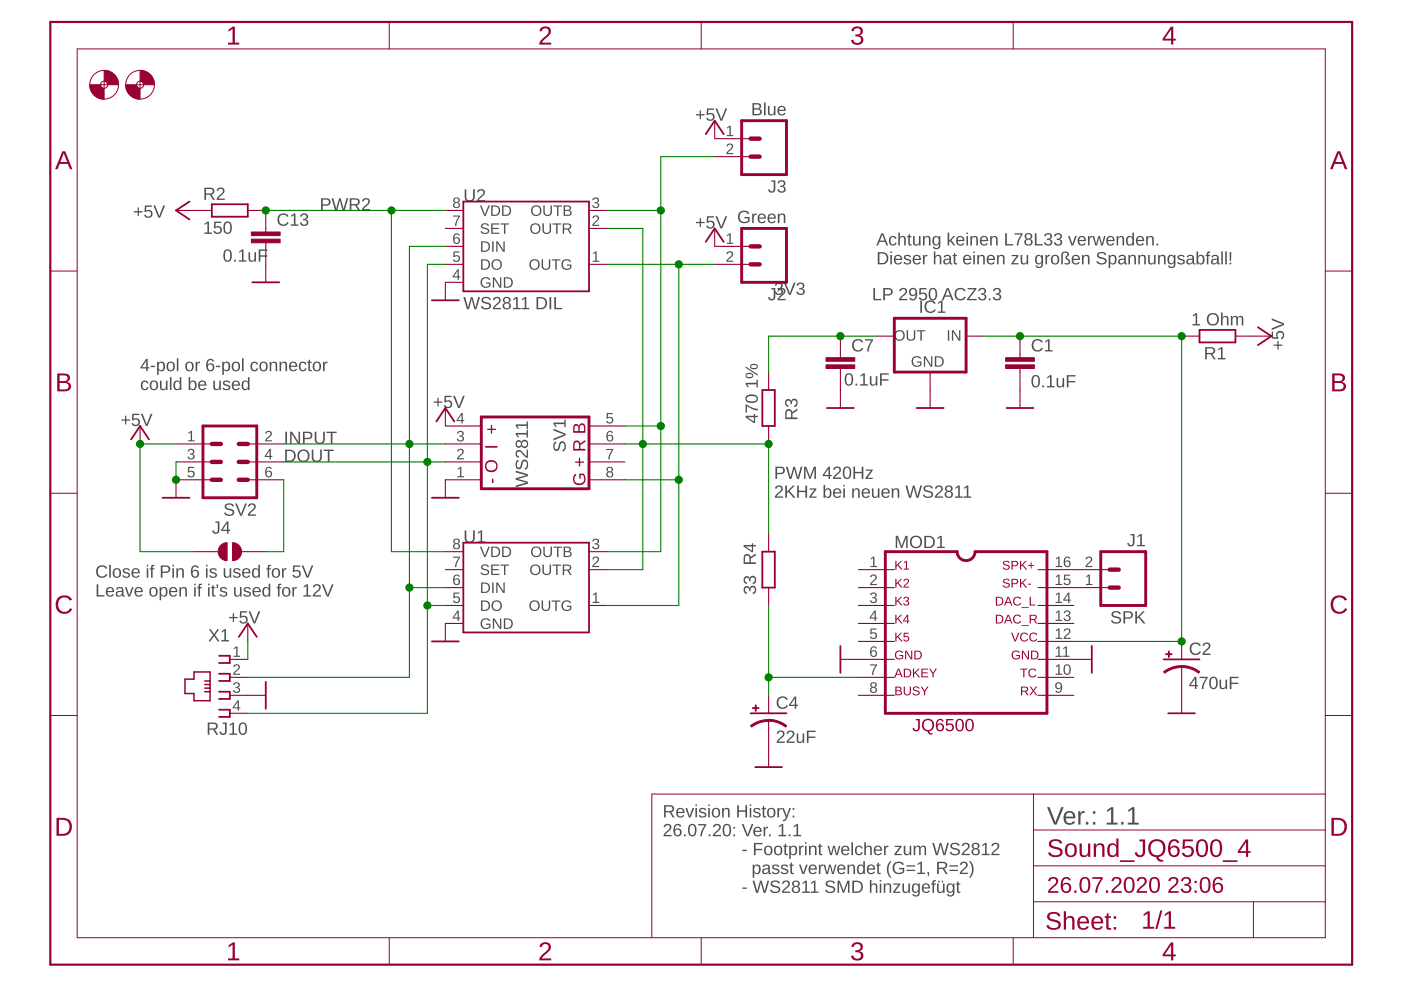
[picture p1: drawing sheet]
<svg xmlns="http://www.w3.org/2000/svg" width="297mm" height="210mm" viewBox="0 0 297 210" stroke-linecap="round" stroke-linejoin="round" font-family="sans-serif">
<g fill="#505050">
<path d="M97.1 95.3a.72 .72 0 0 1 1.2 .1 .72 .72 0 0 1-.5 1.1l-.6 .7h1.2v.2h-1.5l.1-.4 .5-.5a.59 .59 0 0 0 .5-.5 .59 .59 0 0 0-.4-.6l-.3 .1-.1 .3-.3-.1z"/>
<path d="M97.1 91.5a.63 .63 0 0 1 1 0 .63 .63 0 0 1-.2 1 .62 .62 0 0 1 .4 .8 .62 .62 0 0 1-.9 .3l-.5-.4v-.2h.2a.45 .45 0 0 0 .7 .4 .45 .45 0 0 0 .1-.7l-.5-.1v-.3a.43 .43 0 0 0 .6-.2 .43 .43 0 0 0-.3-.6 .43 .43 0 0 0-.5 .4h-.3z"/>
<path d="M128.6 87.6h1.3v.2h-1v.7a.76 .76 0 0 1 1 .3 .76 .76 0 0 1-.3 1 .76 .76 0 0 1-1-.4l-.1-.1h.3a.49 .49 0 0 0 .7 .2 .49 .49 0 0 0 .1-.8 .49 .49 0 0 0-.7 .1h-.3z"/>
<path d="M128.5 95.2h1.5l-.6 1.4-.1 .8h-.3v-.6l.7-1.4h-1.2z"/>
<path d="M97 99.3l.6-.3h.2v2h.6v.2h-1.4v-.2h.5v-1.7l-.5 .3z"/>
<path d="M184.6 118.4l.5-.4h.3v2h.5v.2h-1.4v-.2h.6v-1.7l-.5 .4z"/>
<path d="M184.7 122a.72 .72 0 0 1 1.1 .1 .72 .72 0 0 1-.4 1l-.6 .7h1.1v.2h-1.4l.1-.3 .4-.5a.59 .59 0 0 0 .5-.5 .59 .59 0 0 0-.3-.7l-.3 .1-.1 .3h-.3z"/>
<path d="M184.7 125.8a.63 .63 0 0 1 1-.1 .63 .63 0 0 1-.3 1 .62 .62 0 0 1 .5 .9 .62 .62 0 0 1-.9 .3l-.5-.4-.1-.2h.3a.45 .45 0 0 0 .6 .4 .45 .45 0 0 0 .2-.8l-.5-.1v-.2a.43 .43 0 0 0 .6-.2 .43 .43 0 0 0-.3-.6 .43 .43 0 0 0-.6 .4h-.2z"/>
<path d="M184.6 133.3h1.2v.2h-1v.7a.76 .76 0 0 1 1 .3 .76 .76 0 0 1-.3 1 .76 .76 0 0 1-1-.4l-.1-.1 .3-.1a.49 .49 0 0 0 .7 .2 .49 .49 0 0 0 .1-.7 .49 .49 0 0 0-.7 0h-.3z"/>
<path d="M184.5 140.9h1.4l-.6 1.4-.1 .8h-.3l.1-.6 .7-1.4h-1.2z"/>
<path d="M230.3 122.2l.5-.4h.3v2h.5v.2h-1.4v-.2h.6v-1.7l-.5 .4z"/>
<path d="M230.4 118.1a.72 .72 0 0 1 1.1 .2 .72 .72 0 0 1-.4 1l-.6 .7h1.1v.2h-1.4v-.3l.5-.6a.59 .59 0 0 0 .5-.4 .59 .59 0 0 0-.3-.7l-.3 .1-.1 .3h-.3z"/>
<path d="M96.2 53.3h1.2v.2h-1v.7a.76 .76 0 0 1 1 .3 .76 .76 0 0 1-.3 1.1 .76 .76 0 0 1-1-.4l-.1-.2h.3a.49 .49 0 0 0 .7 .2 .49 .49 0 0 0 .1-.8 .49 .49 0 0 0-.7 .1h-.3z"/>
<path d="M125.8 42a.63 .63 0 0 1 1 0 .63 .63 0 0 1-.3 1 .62 .62 0 0 1 .5 .8 .62 .62 0 0 1-.9 .3l-.5-.4-.1-.2h.3a.45 .45 0 0 0 .6 .4 .45 .45 0 0 0 .2-.7l-.5-.1v-.3a.43 .43 0 0 0 .6-.2 .43 .43 0 0 0-.3-.5 .43 .43 0 0 0-.5 .3h-.3z"/>
<path d="M125.7 53.7l.5-.4h.3v2h.5v.2h-1.3v-.2h.5v-1.7l-.5 .3z"/>
<path d="M125.8 45.8a.72 .72 0 0 1 1.1 .2 .72 .72 0 0 1-.4 1l-.6 .7h1.1v.2h-1.4l.1-.4 .4-.5a.59 .59 0 0 0 .6-.5 .59 .59 0 0 0-.4-.6l-.3 .1-.1 .3-.3-.1z"/>
<path d="M96.1 45.7h1.4l-.6 1.4-.1 .8h-.3v-.6l.7-1.4h-1.1z"/>
<path d="M154.2 49.9l.5-.4h.2v2h.6v.2h-1.4v-.2h.6v-1.7l-.5 .3z"/>
<path d="M154.2 53.4a.72 .72 0 0 1 1.2 .2 .72 .72 0 0 1-.4 1l-.7 .7h1.2v.2h-1.5l.1-.4 .5-.5a.59 .59 0 0 0 .5-.5 .59 .59 0 0 0-.4-.6l-.3 .1-.1 .3h-.3z"/>
<path d="M154.2 27l.5-.3h.2v1.9h.6v.3h-1.4v-.3h.6v-1.7l-.5 .4z"/>
<path d="M154.2 30.6a.72 .72 0 0 1 1.2 .1 .72 .72 0 0 1-.4 1.1l-.7 .6h1.2v.3h-1.5l.1-.4 .5-.5a.59 .59 0 0 0 .5-.5 .59 .59 0 0 0-.4-.6l-.3 .1-.1 .2h-.3z"/>
<path d="M39.9 91.7l.6-.3h.2v1.9h.6v.3h-1.4v-.3h.5v-1.7l-.5 .4z"/>
<path d="M56.4 91.5a.72 .72 0 0 1 1.2 .1 .72 .72 0 0 1-.4 1.1l-.7 .6h1.2v.3h-1.5l.1-.4 .5-.5a.59 .59 0 0 0 .5-.5 .59 .59 0 0 0-.4-.6l-.3 .1-.1 .2h-.3z"/>
<path d="M40 95.3a.63 .63 0 0 1 1 0 .63 .63 0 0 1-.3 1 .62 .62 0 0 1 .5 .8 .62 .62 0 0 1-.9 .3l-.5-.4-.1-.2h.3a.45 .45 0 0 0 .6 .4 .45 .45 0 0 0 .2-.7l-.5-.1v-.3a.43 .43 0 0 0 .6-.2 .43 .43 0 0 0-.3-.5 .43 .43 0 0 0-.5 .3h-.3z"/>
<path d="M39.9 99h1.2v.2h-1v.7a.76 .76 0 0 1 1.1 .3 .76 .76 0 0 1-.4 1.1 .76 .76 0 0 1-1-.4v-.2h.2a.49 .49 0 0 0 .8 .2 .49 .49 0 0 0 0-.8 .49 .49 0 0 0-.7 .1h-.3z"/>
<path d="M49.6 137.4l.5-.3h.3v1.9h.5v.3h-1.4v-.3h.6v-1.7l-.5 .4z"/>
<path d="M49.7 141a.72 .72 0 0 1 1.1 .1 .72 .72 0 0 1-.4 1.1l-.7 .6h1.2v.3h-1.5l.1-.4 .5-.5a.59 .59 0 0 0 .5-.5 .59 .59 0 0 0-.3-.6l-.3 .1-.2 .2h-.3z"/>
<path d="M49.7 144.8a.63 .63 0 0 1 1 0 .63 .63 0 0 1-.3 1 .62 .62 0 0 1 .5 .8 .62 .62 0 0 1-.9 .3l-.6-.4v-.2h.3a.45 .45 0 0 0 .6 .4 .45 .45 0 0 0 .2-.7l-.6-.1v-.3a.43 .43 0 0 0 .6-.2 .43 .43 0 0 0-.3-.6 .43 .43 0 0 0-.5 .4h-.3z"/>
<path d="M96.2 125.6h1.2v.3h-1v.7a.76 .76 0 0 1 1 .3 .76 .76 0 0 1-.3 1 .76 .76 0 0 1-1-.4l-.1-.1 .3-.1a.49 .49 0 0 0 .7 .2 .49 .49 0 0 0 .1-.7 .49 .49 0 0 0-.7 0h-.3z"/>
<path d="M125.8 114.3a.63 .63 0 0 1 1 0 .63 .63 0 0 1-.3 1 .62 .62 0 0 1 .5 .8 .62 .62 0 0 1-.9 .3l-.5-.4-.1-.1 .3-.1a.45 .45 0 0 0 .6 .4 .45 .45 0 0 0 .2-.7l-.5-.1v-.2a.43 .43 0 0 0 .6-.2 .43 .43 0 0 0-.3-.6 .43 .43 0 0 0-.5 .4h-.3z"/>
<path d="M125.7 126l.5-.4h.3v2h.5v.3h-1.3v-.3h.5v-1.7l-.5 .4z"/>
<path d="M125.8 118.1a.72 .72 0 0 1 1.1 .2 .72 .72 0 0 1-.4 1l-.6 .7h1.1v.2h-1.4l.1-.3 .4-.6a.59 .59 0 0 0 .6-.4 .59 .59 0 0 0-.4-.7l-.3 .1-.1 .3h-.3z"/>
<path d="M96.1 118h1.4l-.6 1.5-.1 .7h-.3v-.5l.7-1.4h-1.1z"/>
<path d="M164.4 98.9a2.26 2.26 0 0 1 1.8 .3 .81 .81 0 0 1 .1 .9 .81 .81 0 0 1-.8 .4h-.7v1h-.4zM164.8 99.2v1.1h.7a.52 .52 0 0 0 .5-.4 .52 .52 0 0 0-.2-.6zM166.6 98.9h.4l.6 2.3 .6-2.3h.4l.6 2.3 .6-2.3h.4l-.8 2.6h-.4l-.6-2.2-.6 2.2h-.4zM170.5 98.9h.4l.8 2.3 .8-2.3h.5v2.6h-.3v-2.2l-.8 2.2h-.3l-.8-2.2v2.2h-.3zM175.6 98.9h.4v1.8h.3v.3h-.3v.5h-.3v-.5h-1.3v-.3zM175.7 99.3l-1 1.4h1zM176.9 99.1a.84 .84 0 0 1 1.3 .2 .84 .84 0 0 1-.5 1.2l-.7 .8h1.3v.2h-1.7a2.51 2.51 0 0 1 1.2-1.5 .5 .5 0 0 0-.1-.8 .5 .5 0 0 0-.7 .4h-.4zM179.1 99.1a.97 .97 0 0 1 1.1 0 .97 .97 0 0 1 .3 1.1 .95 .95 0 0 1-.4 1.2 .95 .95 0 0 1-1.2-.2 2.12 2.12 0 0 1 .2-2.1zM179.3 99.3a1.75 1.75 0 0 0 .1 2h.2a1.19 1.19 0 0 0 .5-1.7l-.3-.4zM180.9 98.9h.4v1.1h1.4v-1.1h.3v2.6h-.3v-1.2h-1.4v1.2h-.4zM183.6 99.6h1.4v.2l-1.1 1.5h1.2v.2h-1.6v-.2l1.1-1.5h-1z"/>
<path d="M164.6 103.1a.84 .84 0 0 1 1.3 .2 .84 .84 0 0 1-.5 1.2l-.8 .8h1.4v.2h-1.7a2.51 2.51 0 0 1 1.2-1.5 .5 .5 0 0 0-.1-.8 .5 .5 0 0 0-.8 .4h-.3zM166.5 103h.3v1.2l1.3-1.2h.4l-1.1 1.1 1.3 1.4h-.5l-1-1.2-.4 .2v1h-.3zM169 103h.4v1h1.4v-1h.3v2.5h-.3v-1.2h-1.4v1.2h-.4zM171.6 103.6h1.5v.2l-1.1 1.5h1.1v.2h-1.5v-.2l1.1-1.5h-1.1zM174.6 102.8h.3v1.1a.76 .76 0 0 1 1-.3 .76 .76 0 0 1 .4 .9 .81 .81 0 0 1-.9 1.1l-.5-.4v.3h-.3zM175.2 103.9a.9 .9 0 0 0 .3 1.4 .86 .86 0 0 0 .5-.7 .86 .86 0 0 0-.5-.8zM176.8 103.8a.91 .91 0 0 1 1.1-.2 .91 .91 0 0 1 .5 1h-1.4a.58 .58 0 0 0 .3 .7 .58 .58 0 0 0 .7-.3l.3 .1a.95 .95 0 0 1-1.2 .4 .95 .95 0 0 1-.5-1.3zM177.1 103.9l-.1 .5h1l-.3-.6zM178.8 102.8h.3v.3h-.3zM178.8 103.6h.3v1.9h-.3zM180.7 103.6h.3v.3a.67 .67 0 0 1 .8-.4 .67 .67 0 0 1 .5 .7v1.3h-.4v-1.2a.48 .48 0 0 0-.5-.6 .48 .48 0 0 0-.4 .7v1.1h-.3zM182.9 103.8a.91 .91 0 0 1 1.1-.2 .91 .91 0 0 1 .5 1h-1.5a.58 .58 0 0 0 .4 .7 .58 .58 0 0 0 .7-.3l.3 .1a.95 .95 0 0 1-1.3 .4 .95 .95 0 0 1-.4-1.3zM183.2 103.9l-.2 .5h1.1l-.3-.6zM184.9 103.6h.3v1.2a.48 .48 0 0 0 .5 .6 .48 .48 0 0 0 .4-.7v-1.1h.4v1.9h-.4v-.3a.67 .67 0 0 1-.7 .4 .67 .67 0 0 1-.5-.7zM187.1 103.8a.91 .91 0 0 1 1.1-.2 .91 .91 0 0 1 .4 1h-1.4a.58 .58 0 0 0 .4 .7 .58 .58 0 0 0 .7-.3l.3 .1a.95 .95 0 0 1-1.3 .4 .95 .95 0 0 1-.4-1.3zM187.4 103.9l-.2 .5h1.1l-.3-.6zM189.1 103.6h.3v.3a.67 .67 0 0 1 .8-.4 .67 .67 0 0 1 .5 .7v1.3h-.4v-1.2a.48 .48 0 0 0-.5-.6 .48 .48 0 0 0-.4 .7v1.1h-.3zM192 103h.3l.7 2.2 .6-2.2h.3l.6 2.2 .6-2.2h.4l-.8 2.5h-.4l-.6-2.2-.6 2.2h-.4zM195.9 103.2a1.18 1.18 0 0 1 1.9 .3l-.4 .1a.68 .68 0 0 0-.6-.4 .68 .68 0 0 0-.6 .5l.7 .4a.8 .8 0 0 1 .9 .8 .8 .8 0 0 1-1 .7 .95 .95 0 0 1-1.1-.7h.3a.82 .82 0 0 0 .8 .4 .82 .82 0 0 0 .7-.5 1.86 1.86 0 0 0-1.4-.7l-.3-.4zM198.5 103.1a.84 .84 0 0 1 1.3 .2 .84 .84 0 0 1-.5 1.2l-.7 .8h1.3v.2h-1.7a2.51 2.51 0 0 1 1.2-1.5 .5 .5 0 0 0-.1-.8 .5 .5 0 0 0-.7 .4h-.4zM200.6 103.1a.79 .79 0 0 1 1-.1 .79 .79 0 0 1 .3 1l-.4 .2a.76 .76 0 0 1 .5 1 .76 .76 0 0 1-1.1 .4 .7 .7 0 0 1-.6-.7 .7 .7 0 0 1 .5-.7l-.4-.4v-.4zM200.7 103.6a.48 .48 0 0 0 .9 0 .48 .48 0 0 0-.9 0zM200.6 104.8a.55 .55 0 0 0 1.1 0 .55 .55 0 0 0-1.1 0zM202.6 103.4l.6-.4h.3v2.3h.6v.2h-1.6v-.2h.7v-2l-.6 .4zM204.4 103.4l.6-.4h.3v2.3h.6v.2h-1.6v-.2h.7v-2l-.6 .4z"/>
<path d="M20.7 120.2a1.29 1.29 0 0 1 2 .3l-.3 .1a.99 .99 0 0 0-1.4-.1 .99 .99 0 0 0-.1 1.4 .99 .99 0 0 0 1.4 0l.2-.2 .3 .1a1.33 1.33 0 0 1-2 .4 1.33 1.33 0 0 1-.1-2zM23.2 119.8h.3v2.7h-.3zM24.1 120.7a.95 .95 0 0 1 1.2-.1 .95 .95 0 0 1 .3 1.2 .95 .95 0 0 1-1.3 .6 .95 .95 0 0 1-.4-1.4zM24.5 120.8a.91 .91 0 0 0 .3 1.5 .84 .84 0 0 0 .5-.8 .84 .84 0 0 0-.5-.8zM26.2 120.6a.9 .9 0 0 1 1.3 .3l-.3 .1a.42 .42 0 0 0-.5-.3 .42 .42 0 0 0-.3 .5l.2 .1a.71 .71 0 0 1 .8 .2 .71 .71 0 0 1 .1 .7 .97 .97 0 0 1-1.6-.2h.3a.48 .48 0 0 0 .6 .3 .48 .48 0 0 0 .4-.5l-.1-.1a.87 .87 0 0 1-1.1-.9zM28.1 120.7a.91 .91 0 0 1 1.1-.2 .91 .91 0 0 1 .4 1.1h-1.4a.58 .58 0 0 0 .4 .6 .58 .58 0 0 0 .7-.2h.3a.95 .95 0 0 1-1.3 .4 .95 .95 0 0 1-.4-1.2zM28.4 120.9l-.2 .4h1.1l-.3-.6zM31.1 119.8h.3v.3h-.3zM31.1 120.5h.3v2h-.3zM32.1 119.9l.6-.1v.2l-.3 .2v.3h.3v.2h-.3v1.8h-.4v-1.8h-.3v-.2h.3zM34.1 119.9a2.26 2.26 0 0 1 1.8 .2 .81 .81 0 0 1 .1 .9 .81 .81 0 0 1-.8 .5h-.8v1h-.3zM34.4 120.2v1h.8a.52 .52 0 0 0 .5-.4 .52 .52 0 0 0-.2-.6zM36.6 119.8h.3v.3h-.3zM36.6 120.5h.3v2h-.3zM37.4 120.5h.3v.3a.67 .67 0 0 1 .8-.3 .67 .67 0 0 1 .5 .7v1.3h-.3v-1.3a.48 .48 0 0 0-.6-.5 .48 .48 0 0 0-.4 .6v1.2h-.3zM40.9 120l.5-.1a.69 .69 0 0 1 .7 .5h-.3a.54 .54 0 0 0-.7-.2 .54 .54 0 0 0-.3 .6v.3a.84 .84 0 0 1 1.2 .1 .84 .84 0 0 1-.1 1.2 .84 .84 0 0 1-1.2-.2 2.03 2.03 0 0 1 .2-2.2zM40.7 121.6a.6 .6 0 0 0 1.2 0 .6 .6 0 0 0-1.2 0zM43.7 119.8h.3v.3h-.3zM43.7 120.5h.3v2h-.3zM44.6 120.6a.9 .9 0 0 1 1.4 .3l-.3 .1a.42 .42 0 0 0-.5-.3 .42 .42 0 0 0-.3 .5l.2 .1a.71 .71 0 0 1 .7 .2 .71 .71 0 0 1 .1 .7 .97 .97 0 0 1-1.5-.2h.3a.48 .48 0 0 0 .5 .3 .48 .48 0 0 0 .4-.5l-.1-.1a.87 .87 0 0 1-1-.9zM47.4 120.5h.4v1.3a.48 .48 0 0 0 .5 .5 .48 .48 0 0 0 .4-.7v-1.1h.3v2h-.3v-.4a.67 .67 0 0 1-.8 .4 .67 .67 0 0 1-.5-.7zM49.7 120.6a.9 .9 0 0 1 1.3 .3l-.3 .1a.42 .42 0 0 0-.5-.3 .42 .42 0 0 0-.3 .5l.2 .1a.71 .71 0 0 1 .7 .2 .71 .71 0 0 1 .1 .7 .97 .97 0 0 1-1.5-.2h.3a.48 .48 0 0 0 .5 .3 .48 .48 0 0 0 .4-.5l-.1-.1a.87 .87 0 0 1-1-.9zM51.6 120.7a.91 .91 0 0 1 1-.2 .91 .91 0 0 1 .5 1.1h-1.4a.58 .58 0 0 0 .3 .6 .58 .58 0 0 0 .8-.2h.2a.95 .95 0 0 1-1.2 .4 .95 .95 0 0 1-.4-1.2zM51.8 120.9l-.1 .4h1.1l-.4-.6zM53.6 120.7a.71 .71 0 0 1 1.2 .1v-1h.3v2.7h-.3v-.3a.76 .76 0 0 1-1 .2 .76 .76 0 0 1-.4-.9zM54 120.8a1.25 1.25 0 0 0 0 1.4 .78 .78 0 0 0 .8-.4 .78 .78 0 0 0-.2-.9l-.2-.2zM56.9 119.9l.6-.1v.2l-.4 .2v.3h.4v.2h-.4v1.8h-.4v-1.8h-.2v-.2h.2zM57.8 120.7a.95 .95 0 0 1 1.3-.1 .95 .95 0 0 1 .3 1.2 .95 .95 0 0 1-1.3 .6 .95 .95 0 0 1-.4-1.4zM58.2 120.8a.91 .91 0 0 0 .3 1.5 .84 .84 0 0 0 .5-.8 .84 .84 0 0 0-.5-.8zM59.8 120.5h.3v.4l.2-.4h.4v.3h-.3l-.2 .3-.1 1.4h-.3zM62.2 119.9h1.4v.3h-1.1l-.1 .8a.89 .89 0 0 1 1.2 .2 .89 .89 0 0 1-.1 1.2 .89 .89 0 0 1-1.2 0l-.3-.5h.3a.58 .58 0 0 0 .9 .2 .58 .58 0 0 0 .1-.9 .58 .58 0 0 0-.9 .1h-.3zM64 119.9h.3l.9 2.3 .9-2.3h.3l-1 2.6h-.4z"/>
<path d="M20.5 123.9h.3v2.3h1.3v.3h-1.6zM22.7 124.7a.91 .91 0 0 1 1.1-.2 .91 .91 0 0 1 .4 1.1h-1.4a.58 .58 0 0 0 .3 .6 .58 .58 0 0 0 .8-.2h.2a.95 .95 0 0 1-1.2 .4 .95 .95 0 0 1-.4-1.2zM22.9 124.9l-.1 .4h1.1l-.4-.6zM24.9 124.6a.79 .79 0 0 1 .8-.2 .79 .79 0 0 1 .5 .7v1l.3 .2v.2h-.5l-.2-.4a.68 .68 0 0 1-.8 .5 .68 .68 0 0 1-.5-.9 .68 .68 0 0 1 .9-.4h.4a.45 .45 0 0 0-.3-.6 .45 .45 0 0 0-.5 .3h-.4zM25 125.6a.41 .41 0 0 0 0 .7 .41 .41 0 0 0 .7-.2l.1-.6zM26.5 124.5h.3l.6 1.7 .6-1.7h.3l-.7 2h-.4zM28.7 124.7a.91 .91 0 0 1 1.1-.2 .91 .91 0 0 1 .5 1.1h-1.4a.58 .58 0 0 0 .3 .6 .58 .58 0 0 0 .7-.2h.3a.95 .95 0 0 1-1.2 .4 .95 .95 0 0 1-.5-1.2zM29 124.9l-.1 .4h1l-.3-.6zM31.9 124.7a.95 .95 0 0 1 1.2-.1 .95 .95 0 0 1 .3 1.2 .95 .95 0 0 1-1.3 .6 .95 .95 0 0 1-.4-1.4zM32.2 124.8a.91 .91 0 0 0 .3 1.5 .84 .84 0 0 0 .6-.8 .84 .84 0 0 0-.6-.8zM33.8 124.5h.3l.1 .3a.76 .76 0 0 1 .9-.3 .76 .76 0 0 1 .4 1 .81 .81 0 0 1-1 1l-.3-.3v1.1h-.4zM34.4 124.8a1.06 1.06 0 0 0 .1 1.5 .76 .76 0 0 0 .6-1.3l-.2-.2zM36.1 124.7a.91 .91 0 0 1 1.1-.2 .91 .91 0 0 1 .4 1.1h-1.4a.58 .58 0 0 0 .3 .6 .58 .58 0 0 0 .8-.2h.3a.95 .95 0 0 1-1.3 .4 .95 .95 0 0 1-.4-1.2zM36.3 124.9l-.1 .4h1.1l-.4-.6zM38 124.5h.3l.1 .3a.67 .67 0 0 1 .7-.3 .67 .67 0 0 1 .5 .7v1.3h-.3v-1.3a.48 .48 0 0 0-.5-.5 .48 .48 0 0 0-.4 .6v1.2h-.4zM41.2 123.8h.3v.3h-.3zM41.2 124.5h.3v2h-.3zM42.2 123.9l.6-.1v.2l-.4 .2v.3h.4v.2h-.4v1.8h-.3v-1.8h-.3v-.2h.3zM44.1 123.8h.3v.3h-.3zM44.1 124.5h.3v2h-.3zM45.1 124h.2v.5h.4v.2h-.4v1.3l.1 .2h.3v.3h-.6l-.1-.2v-1.6h-.3v-.2h.3zM45.9 123.9h.4l-.1 .8h-.2zM46.8 124.6a.9 .9 0 0 1 1.4 .3l-.3 .1a.42 .42 0 0 0-.5-.3 .42 .42 0 0 0-.3 .5l.2 .1a.71 .71 0 0 1 .7 .2 .71 .71 0 0 1 .1 .7 .97 .97 0 0 1-1.5-.2h.2a.48 .48 0 0 0 .6 .3 .48 .48 0 0 0 .4-.5l-.1-.1a.87 .87 0 0 1-1-.8zM49.6 124.5h.4v1.3a.48 .48 0 0 0 .5 .5 .48 .48 0 0 0 .4-.7v-1.1h.3v2h-.3v-.4a.67 .67 0 0 1-.8 .4 .67 .67 0 0 1-.5-.7zM51.9 124.6a.9 .9 0 0 1 1.3 .3l-.3 .1a.42 .42 0 0 0-.5-.3 .42 .42 0 0 0-.3 .5l.2 .1a.71 .71 0 0 1 .7 .2 .71 .71 0 0 1 .1 .7 .97 .97 0 0 1-1.5-.2h.3a.48 .48 0 0 0 .5 .3 .48 .48 0 0 0 .4-.5l-.1-.1a.87 .87 0 0 1-1-.8zM53.7 124.7a.91 .91 0 0 1 1.1-.2 .91 .91 0 0 1 .5 1.1h-1.4a.58 .58 0 0 0 .3 .6 .58 .58 0 0 0 .7-.2h.3a.95 .95 0 0 1-1.2 .4 .95 .95 0 0 1-.5-1.2zM54 124.9l-.1 .4h1l-.3-.6zM55.8 124.7a.71 .71 0 0 1 1.2 .1v-1h.3v2.7h-.3v-.3a.76 .76 0 0 1-1 .2 .76 .76 0 0 1-.4-.9zM56.2 124.8a1.25 1.25 0 0 0 0 1.4 .78 .78 0 0 0 .8-.4 .78 .78 0 0 0-.2-.9l-.2-.2zM59 123.9l.6-.1v.2l-.3 .2v.3h.3v.2h-.3v1.8h-.4v-1.8h-.3v-.2h.3zM60 124.7a.95 .95 0 0 1 1.3-.1 .95 .95 0 0 1 .3 1.2 .95 .95 0 0 1-1.4 .6 .95 .95 0 0 1-.3-1.4zM60.4 124.8a.91 .91 0 0 0 .3 1.5 .84 .84 0 0 0 .5-.8 .84 .84 0 0 0-.5-.8zM62 124.5h.3v.4l.2-.4h.4v.3h-.3l-.2 .3-.1 1.4h-.3zM64.4 124.3l.6-.4h.3v2.3h.7v.3h-1.7v-.3h.7v-2l-.6 .4zM66.6 124a.84 .84 0 0 1 1.3 .2 .84 .84 0 0 1-.5 1.2l-.7 .8h1.3v.3h-1.7a2.51 2.51 0 0 1 1.2-1.5 .5 .5 0 0 0-.1-.9 .5 .5 0 0 0-.7 .5l-.4-.1zM68.2 123.9h.4l.9 2.3 .9-2.3h.3l-1 2.6h-.4z"/>
<path d="M31 76.1h.3v1.8h.4v.2h-.4v.6h-.3v-.6h-1.2v-.2zM31 76.5l-.9 1.4h.9zM32 77.6h.9v.2h-.9zM33.3 76.7h.3v.3a.76 .76 0 0 1 1-.2 .76 .76 0 0 1 .4 .9 .81 .81 0 0 1-1 1l-.4-.3v1.1h-.3zM33.9 77a1.06 1.06 0 0 0 .1 1.5 .76 .76 0 0 0 .6-1.2l-.2-.3zM35.5 76.9a.95 .95 0 0 1 1.3-.1 .95 .95 0 0 1 .3 1.2 .95 .95 0 0 1-1.4 .6 .95 .95 0 0 1-.3-1.3zM35.9 77a.91 .91 0 0 0 .3 1.5 .84 .84 0 0 0 .5-.8 .84 .84 0 0 0-.5-.8zM37.5 76h.3v2.7h-.3zM39.5 76.9a.95 .95 0 0 1 1.2-.1 .95 .95 0 0 1 .3 1.2 .95 .95 0 0 1-1.3 .6 .95 .95 0 0 1-.4-1.3zM39.9 77a.91 .91 0 0 0 .3 1.5 .84 .84 0 0 0 .5-.8 .84 .84 0 0 0-.5-.8zM41.5 76.7h.3v.4l.2-.3 .4-.1v.3h-.4l-.1 .3-.1 1.4h-.3zM44.1 76.2l.5-.1a.69 .69 0 0 1 .8 .5l-.3 .1a.54 .54 0 0 0-.7-.3 .54 .54 0 0 0-.3 .7l-.1 .3a.84 .84 0 0 1 1.3 0 .84 .84 0 0 1-.1 1.2 .84 .84 0 0 1-1.3-.2 2.03 2.03 0 0 1 .2-2.2zM44 77.9a.57 .57 0 0 0 1.1 0 .57 .57 0 0 0-1.1 0zM45.8 77.6h.9v.2h-.9zM47.1 76.7h.3v.3a.76 .76 0 0 1 1-.2 .76 .76 0 0 1 .4 .9 .81 .81 0 0 1-1 1l-.4-.3 .1 1.1h-.4zM47.7 77a1.06 1.06 0 0 0 .1 1.5 .76 .76 0 0 0 .6-1.2l-.2-.3zM49.3 76.9a.95 .95 0 0 1 1.3-.1 .95 .95 0 0 1 .3 1.2 .95 .95 0 0 1-1.3 .6 .95 .95 0 0 1-.4-1.3zM49.7 77a.91 .91 0 0 0 .3 1.5 .84 .84 0 0 0 .6-.8 .84 .84 0 0 0-.6-.8zM51.3 76h.3v2.7h-.3zM53.3 76.9a.81 .81 0 0 1 1.4 .4h-.3a.51 .51 0 0 0-.7-.3 .51 .51 0 0 0-.3 .7 .51 .51 0 0 0 .3 .7 .51 .51 0 0 0 .7-.3h.3a.84 .84 0 0 1-1 .6 .84 .84 0 0 1-.6-1zM55.2 76.9a.95 .95 0 0 1 1.2-.1 .95 .95 0 0 1 .3 1.2 .95 .95 0 0 1-1.3 .6 .95 .95 0 0 1-.4-1.3zM55.6 77a.91 .91 0 0 0 .3 1.5 .84 .84 0 0 0 .5-.8 .84 .84 0 0 0-.5-.8zM57.2 76.7h.3v.3a.67 .67 0 0 1 .8-.3 .67 .67 0 0 1 .5 .7v1.3h-.4v-1.3a.48 .48 0 0 0-.5-.5 .48 .48 0 0 0-.4 .6v1.2h-.3zM59.3 76.7h.3v.3a.67 .67 0 0 1 .8-.3 .67 .67 0 0 1 .5 .7v1.3h-.4v-1.3a.48 .48 0 0 0-.5-.5 .48 .48 0 0 0-.4 .6v1.2h-.3zM61.5 76.9a.91 .91 0 0 1 1.1-.1 .91 .91 0 0 1 .4 1h-1.4a.58 .58 0 0 0 .4 .7 .58 .58 0 0 0 .7-.3l.3 .1a.95 .95 0 0 1-1.3 .3 .95 .95 0 0 1-.4-1.2zM61.8 77.1l-.2 .4h1.1l-.3-.5zM63.6 76.9a.81 .81 0 0 1 1.4 .4h-.4a.51 .51 0 0 0-.6-.3 .51 .51 0 0 0-.3 .7 .51 .51 0 0 0 .3 .7 .51 .51 0 0 0 .7-.3h.3a.84 .84 0 0 1-1 .6 .84 .84 0 0 1-.6-1zM65.5 76.3h.2v.4h.4v.2h-.4v1.3l.1 .3 .3-.1v.3h-.5l-.2-.2v-1.6h-.3v-.2h.3zM66.5 76.9a.95 .95 0 0 1 1.2-.1 .95 .95 0 0 1 .3 1.2 .95 .95 0 0 1-1.3 .6 .95 .95 0 0 1-.4-1.3zM66.9 77a.91 .91 0 0 0 .3 1.5 .84 .84 0 0 0 .5-.8 .84 .84 0 0 0-.5-.8zM68.5 76.7h.3v.4l.2-.3 .4-.1v.3h-.3l-.2 .3-.1 1.4h-.3z"/>
<path d="M30.1 80.9a.81 .81 0 0 1 1.4 .4h-.4a.51 .51 0 0 0-.7-.3 .51 .51 0 0 0-.2 .7 .51 .51 0 0 0 .3 .7 .51 .51 0 0 0 .6-.3h.4a.84 .84 0 0 1-1 .6 .84 .84 0 0 1-.6-1zM32 80.9a.95 .95 0 0 1 1.2-.1 .95 .95 0 0 1 .3 1.2 .95 .95 0 0 1-1.3 .6 .95 .95 0 0 1-.4-1.3zM32.3 81a.91 .91 0 0 0 .3 1.5 .84 .84 0 0 0 .6-.8 .84 .84 0 0 0-.6-.8zM33.9 80.7h.4v1.3a.48 .48 0 0 0 .5 .5 .48 .48 0 0 0 .4-.6v-1.2h.3v2h-.3v-.3a.67 .67 0 0 1-.8 .3 .67 .67 0 0 1-.5-.7zM36 80h.4v2.7h-.4zM36.9 80.9a.71 .71 0 0 1 1.2 .1v-1h.3l.1 2.7h-.4v-.3a.76 .76 0 0 1-1 .3 .76 .76 0 0 1-.3-1zM37.3 81a1.25 1.25 0 0 0 .1 1.4 .78 .78 0 0 0 .7-.4 .78 .78 0 0 0-.1-.9l-.2-.2zM40 80h.3v1a.76 .76 0 0 1 1-.2 .76 .76 0 0 1 .4 .9 .81 .81 0 0 1-1 1l-.4-.3v.3h-.3zM40.6 81a.9 .9 0 0 0 .3 1.5 .86 .86 0 0 0 .5-.8 .86 .86 0 0 0-.5-.8zM42.2 80.9a.91 .91 0 0 1 1.1-.1 .91 .91 0 0 1 .5 1h-1.4a.58 .58 0 0 0 .3 .7 .58 .58 0 0 0 .7-.3l.3 .1a.95 .95 0 0 1-1.2 .3 .95 .95 0 0 1-.5-1.2zM42.5 81.1l-.1 .4h1l-.3-.5zM45.2 80.7h.4v1.3a.48 .48 0 0 0 .5 .5 .48 .48 0 0 0 .4-.6v-1.2h.3v2h-.3v-.3a.67 .67 0 0 1-.8 .3 .67 .67 0 0 1-.5-.7zM47.5 80.8a.9 .9 0 0 1 1.3 .4h-.3a.42 .42 0 0 0-.5-.3 .42 .42 0 0 0-.3 .5l.2 .1a.71 .71 0 0 1 .7 .2 .71 .71 0 0 1 .1 .8 .97 .97 0 0 1-1.5-.3h.3a.48 .48 0 0 0 .5 .4 .48 .48 0 0 0 .4-.6l-.1-.1a.87 .87 0 0 1-1-.8zM49.4 80.9a.91 .91 0 0 1 1-.1 .91 .91 0 0 1 .5 1h-1.4a.58 .58 0 0 0 .3 .7 .58 .58 0 0 0 .7-.3l.3 .1a.95 .95 0 0 1-1.2 .3 .95 .95 0 0 1-.4-1.2zM49.6 81.1l-.1 .4h1.1l-.4-.5zM51.4 80.9a.71 .71 0 0 1 1.2 .1v-1h.3v2.7h-.3v-.3a.76 .76 0 0 1-1 .3 .76 .76 0 0 1-.4-1zM51.8 81a1.25 1.25 0 0 0 0 1.4 .78 .78 0 0 0 .8-.4 .78 .78 0 0 0-.2-.9l-.2-.2z"/>
<path d="M186.9 49.5h.4l1 2.5h-.4l-.3-.7h-1.1l-.3 .7h-.4zM187.1 49.7l-.5 1.3h.9zM188.7 50.3a.81 .81 0 0 1 1.4 .3h-.4a.51 .51 0 0 0-.6-.3 .51 .51 0 0 0-.3 .7 .51 .51 0 0 0 .3 .8 .51 .51 0 0 0 .7-.4l.3 .1a.84 .84 0 0 1-1 .6 .84 .84 0 0 1-.6-1zM190.5 49.3h.3v1.1a.67 .67 0 0 1 .7-.4 .67 .67 0 0 1 .5 .7v1.3h-.3v-1.2a.48 .48 0 0 0-.5-.6 .48 .48 0 0 0-.4 .7v1.1h-.3zM192.7 49.6h.2v.5h.4v.2h-.4v1.3l.1 .2h.3v.2h-.5l-.2-.1v-1.6h-.3v-.2h.3zM193.6 50.1h.3v1.2a.48 .48 0 0 0 .5 .6 .48 .48 0 0 0 .4-.7v-1.1h.4v1.9h-.3v-.3a.67 .67 0 0 1-.8 .4 .67 .67 0 0 1-.5-.7zM195.7 50.1h.3v.3a.67 .67 0 0 1 .8-.4 .67 .67 0 0 1 .5 .7v1.3h-.4v-1.2a.48 .48 0 0 0-.5-.6 .48 .48 0 0 0-.4 .7v1.1h-.3zM197.9 50.3a.71 .71 0 0 1 1.1 .1l.1-.3h.3v1.9a.84 .84 0 0 1-.7 .8 .84 .84 0 0 1-.9-.5h.3l.4 .3a.63 .63 0 0 0 .5-.9 .75 .75 0 0 1-.9 .3 .75 .75 0 0 1-.4-.9zM198.2 50.4a.92 .92 0 0 0 .3 1.4 .79 .79 0 0 0 .5-.8 .79 .79 0 0 0-.6-.7zM200.9 49.3h.4v1.7l.8-.9h.4l-.8 .8 .9 1.1h-.4l-.7-.9-.2 .2v.7h-.4zM202.9 50.3a.91 .91 0 0 1 1.1-.2 .91 .91 0 0 1 .5 1h-1.4a.58 .58 0 0 0 .3 .7 .58 .58 0 0 0 .7-.3l.3 .1a.95 .95 0 0 1-1.2 .4 .95 .95 0 0 1-.5-1.3zM203.2 50.4l-.1 .5h1l-.3-.6zM204.9 49.3h.3v.3h-.3zM204.9 50.1h.3v1.9h-.3zM205.7 50.1h.3l.1 .3a.67 .67 0 0 1 .7-.4 .67 .67 0 0 1 .5 .7v1.3h-.3v-1.2a.48 .48 0 0 0-.5-.6 .48 .48 0 0 0-.4 .7v1.1h-.4zM208 50.3a.91 .91 0 0 1 1.1-.2 .91 .91 0 0 1 .4 1h-1.4a.58 .58 0 0 0 .3 .7 .58 .58 0 0 0 .8-.3l.3 .1a.95 .95 0 0 1-1.3 .4 .95 .95 0 0 1-.4-1.3zM208.2 50.4l-.1 .5h1.1l-.4-.6zM209.9 50.1h.3l.1 .3a.67 .67 0 0 1 .7-.4 .67 .67 0 0 1 .5 .7v1.3h-.3v-1.2a.48 .48 0 0 0-.5-.6 .48 .48 0 0 0-.4 .7v1.1h-.4zM213.1 49.5h.4v2.3h1.3v.2h-1.7zM215.1 49.5h1.7v.2l-.7 1.4-.2 .9h-.3a4.1 4.1 0 0 1 .9-2.3h-1.4zM217.5 49.6a.79 .79 0 0 1 1-.1 .79 .79 0 0 1 .2 1l-.3 .2a.76 .76 0 0 1 .5 1 .76 .76 0 0 1-1.1 .4 .7 .7 0 0 1-.6-.7 .7 .7 0 0 1 .5-.7l-.4-.4v-.4zM217.6 50.1a.48 .48 0 0 0 .9 0 .48 .48 0 0 0-.9 0zM217.5 51.3a.55 .55 0 0 0 1.1 0 .55 .55 0 0 0-1.1 0zM219.4 49.5h.4v2.3h1.3v.2h-1.7zM221.6 49.6a.77 .77 0 0 1 1.1-.1 .77 .77 0 0 1 .1 1.1l-.3 .1a.7 .7 0 0 1 .6 .9 .7 .7 0 0 1-.9 .5l-.7-.3-.2-.4h.4a.53 .53 0 0 0 .7 .4 .53 .53 0 0 0 .2-.8l-.6-.1v-.3a.5 .5 0 0 0 .7-.3 .5 .5 0 0 0-.4-.6 .5 .5 0 0 0-.6 .4h-.3zM223.7 49.6a.77 .77 0 0 1 1.1-.1 .77 .77 0 0 1 .1 1.1l-.3 .1a.7 .7 0 0 1 .6 .9 .7 .7 0 0 1-.9 .5l-.7-.3-.2-.4h.4a.53 .53 0 0 0 .7 .4 .53 .53 0 0 0 .2-.8l-.6-.1v-.3a.5 .5 0 0 0 .7-.3 .5 .5 0 0 0-.4-.6 .5 .5 0 0 0-.6 .4h-.3zM226.4 50.1h.4l.6 1.7 .6-1.7h.3l-.7 1.9h-.4zM228.7 50.3a.91 .91 0 0 1 1.1-.2 .91 .91 0 0 1 .4 1h-1.4a.58 .58 0 0 0 .4 .7 .58 .58 0 0 0 .7-.3l.3 .1a.95 .95 0 0 1-1.3 .4 .95 .95 0 0 1-.4-1.3zM229 50.4l-.2 .5h1.1l-.3-.6zM230.7 50.1h.3v.4l.2-.4 .4-.1v.3l-.4 .1-.1 .2-.1 1.4h-.3zM231.7 50.1h.3l.4 1.7 .5-1.7h.3l.4 1.7 .5-1.7h.3l-.6 1.9h-.4l-.4-1.7-.4 1.7h-.4zM234.8 50.3a.91 .91 0 0 1 1.1-.2 .91 .91 0 0 1 .4 1h-1.4a.58 .58 0 0 0 .4 .7 .58 .58 0 0 0 .7-.3l.3 .1a.95 .95 0 0 1-1.3 .4 .95 .95 0 0 1-.4-1.3zM235 50.4l-.1 .5h1.1l-.3-.6zM236.7 50.1h.3l.1 .3a.67 .67 0 0 1 .7-.4 .67 .67 0 0 1 .5 .7v1.3h-.3v-1.2a.48 .48 0 0 0-.5-.6 .48 .48 0 0 0-.4 .7v1.1h-.4zM238.9 50.3a.71 .71 0 0 1 1.2 .1v-1.1h.3v2.7h-.3v-.3a.76 .76 0 0 1-1 .3 .76 .76 0 0 1-.4-.9zM239.3 50.3a1.25 1.25 0 0 0 0 1.5 .78 .78 0 0 0 .8-.5 .78 .78 0 0 0-.1-.8l-.3-.2zM241.1 50.3a.91 .91 0 0 1 1.1-.2 .91 .91 0 0 1 .4 1h-1.4a.58 .58 0 0 0 .3 .7 .58 .58 0 0 0 .8-.3l.2 .1a.95 .95 0 0 1-1.2 .4 .95 .95 0 0 1-.4-1.3zM241.3 50.4l-.1 .5h1.1l-.4-.6zM243 50.1h.3v.3a.67 .67 0 0 1 .8-.4 .67 .67 0 0 1 .5 .7v1.3h-.3v-1.2a.48 .48 0 0 0-.5-.6 .48 .48 0 0 0-.4 .7v1.1h-.4zM245.2 51.6h.4v.4h-.4z"/>
<path d="M186.1 53.5h.9a1.3 1.3 0 0 1 1.3 1.2 1.3 1.3 0 0 1-1.2 1.4h-1zM186.5 53.7v2.1h.5a1.02 1.02 0 0 0 1-1.1 1.02 1.02 0 0 0-1-1zM188.8 53.3h.3v.3h-.3zM188.8 54.1h.3v2h-.3zM189.7 54.3a.91 .91 0 0 1 1.1-.2 .91 .91 0 0 1 .5 1h-1.4a.58 .58 0 0 0 .3 .7 .58 .58 0 0 0 .7-.3l.3 .1a.95 .95 0 0 1-1.2 .4 .95 .95 0 0 1-.5-1.3zM190 54.4l-.1 .5h1l-.3-.6zM191.8 54.2a.9 .9 0 0 1 1.4 .3l-.3 .1a.42 .42 0 0 0-.5-.4 .42 .42 0 0 0-.3 .5l.2 .1a.71 .71 0 0 1 .7 .3 .71 .71 0 0 1 .1 .7 .97 .97 0 0 1-1.5-.2l.2-.1a.48 .48 0 0 0 .6 .4 .48 .48 0 0 0 .4-.6h-.1a.87 .87 0 0 1-1-.9zM193.7 54.3a.91 .91 0 0 1 1.1-.2 .91 .91 0 0 1 .5 1h-1.5a.58 .58 0 0 0 .4 .7 .58 .58 0 0 0 .7-.3l.3 .1a.95 .95 0 0 1-1.3 .4 .95 .95 0 0 1-.4-1.3zM194 54.4l-.2 .5h1.1l-.3-.6zM195.7 54.1h.3v.4l.2-.4 .4-.1v.3l-.3 .1-.2 .2-.1 1.5h-.3zM198 53.3h.3v1.1a.67 .67 0 0 1 .8-.4 .67 .67 0 0 1 .5 .7v1.4h-.4v-1.3a.48 .48 0 0 0-.5-.6 .48 .48 0 0 0-.4 .7v1.2h-.3zM200.3 54.2a.79 .79 0 0 1 .8-.2 .79 .79 0 0 1 .5 .7v1l.3 .1v.2h-.4l-.2-.3a.68 .68 0 0 1-.8 .4 .68 .68 0 0 1-.5-.8 .68 .68 0 0 1 .8-.5h.5a.45 .45 0 0 0-.3-.5 .45 .45 0 0 0-.6 .3h-.3zM200.5 55.2a.41 .41 0 0 0 0 .6 .41 .41 0 0 0 .6-.1l.2-.6zM202.3 53.6h.2v.5h.4v.2h-.4v1.3l.1 .2h.3v.2h-.5l-.2-.1v-1.6h-.2v-.2h.2zM204.4 54.3a.91 .91 0 0 1 1.1-.2 .91 .91 0 0 1 .4 1h-1.4a.58 .58 0 0 0 .4 .7 .58 .58 0 0 0 .7-.3l.3 .1a.95 .95 0 0 1-1.3 .4 .95 .95 0 0 1-.4-1.3zM204.7 54.4l-.2 .5h1.1l-.3-.6zM206.4 53.3h.3v.3h-.3zM206.4 54.1h.3v2h-.3zM207.2 54.1h.3v.3a.67 .67 0 0 1 .8-.4 .67 .67 0 0 1 .5 .7v1.4h-.3v-1.3a.48 .48 0 0 0-.6-.6 .48 .48 0 0 0-.4 .7v1.2h-.3zM209.4 54.3a.91 .91 0 0 1 1.1-.2 .91 .91 0 0 1 .5 1h-1.5a.58 .58 0 0 0 .4 .7 .58 .58 0 0 0 .7-.3l.3 .1a.95 .95 0 0 1-1.3 .4 .95 .95 0 0 1-.4-1.3zM209.7 54.4l-.1 .5h1l-.3-.6zM211.4 54.1h.3v.3a.67 .67 0 0 1 .8-.4 .67 .67 0 0 1 .5 .7v1.4h-.3v-1.3a.48 .48 0 0 0-.6-.6 .48 .48 0 0 0-.4 .7v1.2h-.3zM214.5 54.1h1.4v.2l-1.1 1.5h1.2v.3h-1.6v-.3l1.1-1.5h-1zM216.4 54.1h.3v1.2a.48 .48 0 0 0 .6 .6 .48 .48 0 0 0 .4-.7v-1.1h.3v2h-.3v-.4a.67 .67 0 0 1-.8 .4 .67 .67 0 0 1-.5-.7zM219.6 54.3a.71 .71 0 0 1 1.2 .1v-.3h.4l-.1 1.9a.84 .84 0 0 1-.6 .8 .84 .84 0 0 1-1-.5h.4l.4 .3a.62 .62 0 0 0 .5-.9 .75 .75 0 0 1-1 .3 .75 .75 0 0 1-.3-.9zM220 54.4a.92 .92 0 0 0 .3 1.4 .79 .79 0 0 0 .5-.8 .79 .79 0 0 0-.7-.7zM221.6 54.1h.4v.4l.2-.4 .4-.1v.3l-.4 .1-.2 .2v1.5h-.3zM223 54.3a.95 .95 0 0 1 1.3-.1 .95 .95 0 0 1 .3 1.2 .95 .95 0 0 1-1.3 .6 .95 .95 0 0 1-.4-1.4zM223.4 54.4a.91 .91 0 0 0 .3 1.4 .84 .84 0 0 0 .5-.7 .84 .84 0 0 0-.5-.8zM225.2 53.5a.75 .75 0 0 1 1-.2 .75 .75 0 0 1 .3 .9l-.3 .3 .1 .2a.73 .73 0 0 1 .6 1 .73 .73 0 0 1-1.2 .3v-.3a.44 .44 0 0 0 .6 .2 .44 .44 0 0 0 .2-.6 .7 .7 0 0 1-.6-.6 .7 .7 0 0 1 .4-.7 .49 .49 0 0 0-.6-.4 .49 .49 0 0 0-.4 .6v1.9h-.3v-1.9zM227.4 54.3a.91 .91 0 0 1 1.1-.2 .91 .91 0 0 1 .5 1h-1.4a.58 .58 0 0 0 .3 .7 .58 .58 0 0 0 .7-.3l.3 .1a.95 .95 0 0 1-1.2 .4 .95 .95 0 0 1-.5-1.3zM227.7 54.4l-.1 .5h1l-.3-.6zM229.4 54.1h.3v.3a.67 .67 0 0 1 .8-.4 .67 .67 0 0 1 .5 .7v1.4h-.3v-1.3a.48 .48 0 0 0-.6-.6 .48 .48 0 0 0-.4 .7v1.2h-.3zM232.7 53.7a1.18 1.18 0 0 1 1.9 .3l-.4 .1a.68 .68 0 0 0-.7-.4 .68 .68 0 0 0-.6 .5l.7 .4a.8 .8 0 0 1 1 .8 .8 .8 0 0 1-1 .7 .95 .95 0 0 1-1.1-.7h.3a.82 .82 0 0 0 .7 .4 .82 .82 0 0 0 .8-.4 1.86 1.86 0 0 0-1.4-.8l-.3-.3zM235 54.1h.4v.3a.76 .76 0 0 1 1-.3 .76 .76 0 0 1 .3 .9 .81 .81 0 0 1-1 1l-.3-.3v1.1h-.3zM235.6 54.4a1.06 1.06 0 0 0 .1 1.4 .76 .76 0 0 0 .6-1.2l-.2-.3zM237.4 54.2a.79 .79 0 0 1 .8-.2 .79 .79 0 0 1 .5 .7v1l.3 .1v.2h-.4l-.2-.3a.68 .68 0 0 1-.9 .4 .68 .68 0 0 1-.4-.8 .68 .68 0 0 1 .8-.5h.5a.45 .45 0 0 0-.4-.5 .45 .45 0 0 0-.5 .3h-.4zM237.5 55.2a.41 .41 0 0 0 .1 .6 .41 .41 0 0 0 .6-.1l.2-.6zM239.2 54.1h.4v.3a.67 .67 0 0 1 .7-.4 .67 .67 0 0 1 .5 .7v1.4h-.3v-1.3a.48 .48 0 0 0-.5-.6 .48 .48 0 0 0-.4 .7v1.2h-.4zM241.3 54.1h.3l.1 .3a.67 .67 0 0 1 .7-.4 .67 .67 0 0 1 .5 .7v1.4h-.3v-1.3a.48 .48 0 0 0-.5-.6 .48 .48 0 0 0-.4 .7v1.2h-.4zM243.4 54.1h.4v1.2a.48 .48 0 0 0 .5 .6 .48 .48 0 0 0 .4-.7v-1.1h.3v2h-.3v-.4a.67 .67 0 0 1-.8 .4 .67 .67 0 0 1-.5-.7zM245.5 54.1h.3l.1 .3a.67 .67 0 0 1 .7-.4 .67 .67 0 0 1 .5 .7v1.4h-.3v-1.3a.48 .48 0 0 0-.5-.6 .48 .48 0 0 0-.4 .7v1.2h-.4zM247.7 54.3a.71 .71 0 0 1 1.2 .1v-.3h.3v1.9a.84 .84 0 0 1-.6 .8 .84 .84 0 0 1-1-.5h.3l.5 .3a.62 .62 0 0 0 .5-.9 .75 .75 0 0 1-1 .3 .75 .75 0 0 1-.4-.9zM248.1 54.4a.92 .92 0 0 0 .2 1.4 .79 .79 0 0 0 .6-.8 .79 .79 0 0 0-.7-.7zM249.8 54.2a.9 .9 0 0 1 1.4 .3l-.3 .1a.42 .42 0 0 0-.5-.4 .42 .42 0 0 0-.3 .5l.2 .1a.71 .71 0 0 1 .7 .3 .71 .71 0 0 1 .1 .7 .97 .97 0 0 1-1.5-.2l.3-.1a.48 .48 0 0 0 .5 .4 .48 .48 0 0 0 .4-.6h-.1a.87 .87 0 0 1-1-.9zM251.8 54.2a.79 .79 0 0 1 .9-.2 .79 .79 0 0 1 .4 .7l.1 1 .2 .1v.2h-.4l-.2-.3a.68 .68 0 0 1-.8 .4 .68 .68 0 0 1-.5-.8 .68 .68 0 0 1 .9-.5h.4a.45 .45 0 0 0-.3-.5 .45 .45 0 0 0-.6 .3h-.3zM252 55.2a.41 .41 0 0 0 0 .6 .41 .41 0 0 0 .6-.1l.2-.6zM253.7 53.3h.3v1.1a.76 .76 0 0 1 1-.3 .76 .76 0 0 1 .4 .9 .81 .81 0 0 1-1 1.1l-.4-.4v.4h-.3zM254.3 54.4a.9 .9 0 0 0 .3 1.4 .86 .86 0 0 0 .5-.7 .86 .86 0 0 0-.5-.8zM256 53.4l.6-.1v.3l-.4 .1v.4h.4v.2h-.4v1.8h-.3v-1.8h-.3v-.2h.3zM257.1 54.2a.79 .79 0 0 1 .8-.2 .79 .79 0 0 1 .5 .7v1l.3 .1v.2h-.4l-.2-.3a.68 .68 0 0 1-.9 .4 .68 .68 0 0 1-.4-.8 .68 .68 0 0 1 .8-.5h.5a.45 .45 0 0 0-.4-.5 .45 .45 0 0 0-.5 .3h-.4zM257.2 55.2a.41 .41 0 0 0 0 .6 .41 .41 0 0 0 .7-.1l.2-.6zM258.9 53.3h.4v2.8h-.4zM259.8 53.3h.3v2.8h-.3zM260.7 53.5h.4l-.1 1.8h-.3zM260.7 55.7h.4v.4h-.4z"/>
<path d="M222 171.1h.5l1.3 3.3 1.2-3.3h.5l-1.5 3.7h-.5zM225.8 172.3a1.29 1.29 0 0 1 1.6-.2 1.29 1.29 0 0 1 .6 1.4h-2a.83 .83 0 0 0 .5 1 .83 .83 0 0 0 1-.4l.4 .1a1.35 1.35 0 0 1-1.7 .6 1.35 1.35 0 0 1-.7-1.7zM226.2 172.5l-.2 .6h1.5a.77 .77 0 0 0-.4-.7 .77 .77 0 0 0-.9 .1zM228.6 172h.4l.1 .6a.68 .68 0 0 1 .8-.6v.4a.71 .71 0 0 0-.7 .2 .71 .71 0 0 0-.1 .8v1.4h-.5zM230.2 174.3h.5v.5h-.5zM231.7 172h.5v.5h-.5zM231.7 174.3h.5v.5h-.5zM234.7 171.7l.9-.6h.4v3.3h.9v.4h-2.3v-.4h1v-2.8l-.9 .6zM237.7 174.3h.5v.5h-.5zM239.2 171.7l.9-.6h.4v3.3h.9v.4h-2.3v-.4h1v-2.8l-.9 .6z"/>
<path d="M140.8 170.7h1.2a.75 .75 0 0 1 .9 .6 .75 .75 0 0 1-.6 .9l.7 1.1h-.4l-.6-1.1h-.9v1.1h-.3zM141.1 171v1h.9a.49 .49 0 0 0 .6-.5 .49 .49 0 0 0-.6-.5zM143.6 171.5a.91 .91 0 0 1 1.1-.1 .91 .91 0 0 1 .4 1h-1.4a.58 .58 0 0 0 .4 .7 .58 .58 0 0 0 .7-.3l.3 .1a.95 .95 0 0 1-1.3 .3 .95 .95 0 0 1-.4-1.2zM143.9 171.7l-.2 .4h1.1l-.3-.5zM145.3 171.3h.4l.5 1.8 .6-1.8h.4l-.8 2h-.4zM147.4 170.6h.4v.3h-.4zM147.4 171.3h.4v2h-.4zM148.4 171.4a.9 .9 0 0 1 1.3 .4h-.3a.42 .42 0 0 0-.5-.3 .42 .42 0 0 0-.3 .5l.2 .1a.71 .71 0 0 1 .8 .2 .71 .71 0 0 1 .1 .8 .97 .97 0 0 1-1.6-.3h.3a.48 .48 0 0 0 .6 .4 .48 .48 0 0 0 .4-.6l-.1-.1a.87 .87 0 0 1-1.1-.8zM150.2 170.6h.3v.3h-.3zM150.2 171.3h.3v2h-.3zM151.1 171.5a.95 .95 0 0 1 1.3-.1 .95 .95 0 0 1 .3 1.2 .95 .95 0 0 1-1.4 .7 .95 .95 0 0 1-.3-1.4zM151.5 171.6a.91 .91 0 0 0 .3 1.5 .84 .84 0 0 0 .5-.8 .84 .84 0 0 0-.5-.8zM153.1 171.3h.3v.4a.67 .67 0 0 1 .8-.4 .67 .67 0 0 1 .5 .7v1.3h-.3v-1.3a.48 .48 0 0 0-.6-.5 .48 .48 0 0 0-.4 .7v1.1h-.3zM156.3 170.7h.3v1.1h1.4v-1.1h.4v2.6h-.4v-1.2h-1.4v1.2h-.3zM159 170.6h.3v.3h-.3zM159 171.3h.3v2h-.3zM159.9 171.4a.9 .9 0 0 1 1.4 .4h-.3a.42 .42 0 0 0-.6-.3 .42 .42 0 0 0-.3 .5l.3 .1a.71 .71 0 0 1 .7 .2 .71 .71 0 0 1 .1 .8 .97 .97 0 0 1-1.6-.3h.3a.48 .48 0 0 0 .6 .4 .48 .48 0 0 0 .4-.6l-.1-.1a.87 .87 0 0 1-1.1-.8zM161.8 170.9h.2v.4h.4v.3h-.4v1.2l.2 .3h.2v.2h-.5l-.1-.2-.1-1.5h-.2v-.3h.2zM162.9 171.5a.95 .95 0 0 1 1.2-.1 .95 .95 0 0 1 .3 1.2 .95 .95 0 0 1-1.3 .7 .95 .95 0 0 1-.4-1.4zM163.2 171.6a.91 .91 0 0 0 .3 1.5 .84 .84 0 0 0 .6-.8 .84 .84 0 0 0-.6-.8zM164.8 171.3h.3l.1 .4 .1-.3 .5-.1v.3h-.4l-.2 .3v1.4h-.4zM165.8 171.3h.4l.6 1.7 .5-1.7h.4l-.8 2a.85 .85 0 0 1-1 .8v-.3h.4l.3-.5zM168 171.3h.4v.4h-.4zM168 172.9h.4v.4h-.4z"/>
<path d="M141 174.9a.84 .84 0 0 1 1.3 .1 .84 .84 0 0 1-.5 1.3l-.8 .7h1.4v.3h-1.7a2.51 2.51 0 0 1 1.2-1.5 .5 .5 0 0 0-.1-.8 .5 .5 0 0 0-.8 .4h-.3zM143.2 174.8l.5-.1a.69 .69 0 0 1 .7 .5l-.3 .1a.54 .54 0 0 0-.7-.3 .54 .54 0 0 0-.3 .7v.3a.84 .84 0 0 1 1.2 0 .84 .84 0 0 1-.1 1.2 .84 .84 0 0 1-1.2-.2 2.03 2.03 0 0 1 .2-2.2zM143 176.5a.6 .6 0 0 0 1.2 0 .6 .6 0 0 0-1.2 0zM145 176.9h.4v.4h-.4zM146.3 174.8a.97 .97 0 0 1 1.1 .1 .97 .97 0 0 1 .3 1.1 .95 .95 0 0 1-.4 1.2 .95 .95 0 0 1-1.2-.2 2.12 2.12 0 0 1 .2-2.2zM146.4 175.1a1.75 1.75 0 0 0 .2 1.9l.2 .1a1.19 1.19 0 0 0 .5-1.7l-.3-.4zM148 174.7h1.7v.3l-.7 1.4-.2 .9h-.3a4.1 4.1 0 0 1 .9-2.3h-1.4zM150.3 176.9h.3v.4h-.3zM151.4 174.9a.84 .84 0 0 1 1.3 .1 .84 .84 0 0 1-.4 1.3l-.8 .7h1.4v.3h-1.7a2.51 2.51 0 0 1 1.1-1.5 .5 .5 0 0 0-.1-.8 .5 .5 0 0 0-.7 .4h-.3zM153.6 174.8a.97 .97 0 0 1 1.1 .1 .97 .97 0 0 1 .3 1.1 .95 .95 0 0 1-.4 1.2 .95 .95 0 0 1-1.2-.2 2.12 2.12 0 0 1 .2-2.2zM153.8 175.1a1.75 1.75 0 0 0 .1 1.9l.2 .1a1.19 1.19 0 0 0 .5-1.7l-.3-.4zM155.5 175.3h.4v.4h-.4zM155.5 176.9h.4v.4h-.4zM157.3 174.7h.3l.9 2.3 .9-2.3h.3l-1 2.6h-.4zM159.9 175.5a.91 .91 0 0 1 1.1-.1 .91 .91 0 0 1 .5 1h-1.4a.58 .58 0 0 0 .3 .7 .58 .58 0 0 0 .7-.3l.3 .1a.95 .95 0 0 1-1.2 .3 .95 .95 0 0 1-.5-1.2zM160.2 175.7l-.1 .4h1l-.3-.5zM161.9 175.3h.3v.4l.2-.3 .4-.1v.3h-.3l-.2 .3-.1 1.4h-.3zM163 176.9h.4v.4h-.4zM165.1 175.1l.7-.4h.3v2.3h.6v.3h-1.6v-.3h.6v-2l-.6 .5zM167.2 176.9h.4v.4h-.4zM168.3 175.1l.6-.4h.3v2.3h.6v.3h-1.6v-.3h.7v-2l-.6 .5z"/>
<path d="M157.4 180.2h.9v.3h-.9zM159.8 178.7h1.9v.3h-1.5v1h1.4v.3h-1.4v1h-.4zM162.2 179.5a.95 .95 0 0 1 1.3-.1 .95 .95 0 0 1 .3 1.2 .95 .95 0 0 1-1.4 .7 .95 .95 0 0 1-.3-1.4zM162.6 179.6a.91 .91 0 0 0 .3 1.5 .84 .84 0 0 0 .5-.8 .84 .84 0 0 0-.5-.8zM164.3 179.5a.95 .95 0 0 1 1.2-.1 .95 .95 0 0 1 .3 1.2 .95 .95 0 0 1-1.3 .7 .95 .95 0 0 1-.4-1.4zM164.7 179.6a.91 .91 0 0 0 .3 1.5 .84 .84 0 0 0 .5-.8 .84 .84 0 0 0-.5-.8zM166.4 178.9h.2v.4h.4v.3h-.4v1.2l.2 .3h.2v.2h-.5l-.1-.2-.1-1.5h-.2v-.3h.2zM167.3 179.3h.3l.1 .3a.76 .76 0 0 1 .9-.2 .76 .76 0 0 1 .4 .9 .81 .81 0 0 1-1 1l-.3-.3v1.1h-.4zM167.9 179.6a1.06 1.06 0 0 0 .1 1.5 .76 .76 0 0 0 .6-1.2l-.2-.3zM169.4 179.3h.3l.1 .4 .1-.3 .5-.1v.3h-.4l-.2 .3v1.4h-.4zM170.7 178.6h.3v.3h-.3zM170.7 179.3h.3v2h-.3zM171.5 179.3h.3v.4a.67 .67 0 0 1 .8-.4 .67 .67 0 0 1 .5 .7v1.3h-.3v-1.3a.48 .48 0 0 0-.6-.5 .48 .48 0 0 0-.3 .7v1.1h-.4zM173.8 178.9h.2v.4h.3v.3h-.3v1.2l.1 .3h.3v.2h-.6l-.1-.2-.1-1.5h-.2v-.3h.3zM175.4 179.3h.4l.4 1.7 .4-1.7h.4l.4 1.7 .5-1.7h.3l-.6 2h-.4l-.4-1.7-.4 1.7h-.4zM178.6 179.5a.91 .91 0 0 1 1.1-.1 .91 .91 0 0 1 .4 1h-1.4a.58 .58 0 0 0 .3 .7 .58 .58 0 0 0 .8-.3l.2 .1a.95 .95 0 0 1-1.2 .3 .95 .95 0 0 1-.4-1.2zM178.8 179.7l-.1 .4h1.1l-.4-.5zM180.5 178.6h.4v2.7h-.4zM181.5 179.5a.81 .81 0 0 1 1.4 .4h-.4a.51 .51 0 0 0-.6-.3 .51 .51 0 0 0-.3 .7 .51 .51 0 0 0 .3 .7 .51 .51 0 0 0 .7-.3h.3a.84 .84 0 0 1-1 .6 .84 .84 0 0 1-.6-1zM183.2 178.6h.4v1.1a.67 .67 0 0 1 .7-.4 .67 .67 0 0 1 .5 .7v1.3h-.3v-1.3a.48 .48 0 0 0-.5-.5 .48 .48 0 0 0-.4 .6v1.2h-.4zM185.5 179.5a.91 .91 0 0 1 1.1-.1 .91 .91 0 0 1 .4 1h-1.4a.58 .58 0 0 0 .3 .7 .58 .58 0 0 0 .8-.3l.3 .1a.95 .95 0 0 1-1.3 .3 .95 .95 0 0 1-.4-1.2zM185.7 179.7l-.1 .4h1.1l-.4-.5zM187.4 179.3h.3l.1 .4 .1-.3 .5-.1v.3h-.4l-.2 .3v1.4h-.4zM189.7 179.3h1.4v.3l-1.1 1.5h1.2v.2h-1.6v-.2l1.1-1.5h-1zM191.6 179.3h.3v1.3a.48 .48 0 0 0 .6 .5 .48 .48 0 0 0 .4-.6v-1.2h.3v2h-.3v-.3a.67 .67 0 0 1-.8 .3 .67 .67 0 0 1-.5-.7zM193.7 179.3h.3v.4a.61 .61 0 0 1 .6-.4 .61 .61 0 0 1 .6 .4 .61 .61 0 0 1 .7-.4 .61 .61 0 0 1 .4 .7v1.3h-.3v-1.5a.44 .44 0 0 0-.6-.2 .44 .44 0 0 0-.2 .6v1.1h-.3v-1.5a.44 .44 0 0 0-.6-.2 .44 .44 0 0 0-.3 .6v1.1h-.3zM197.7 178.7h.3l.6 2.3 .7-2.3h.3l.6 2.3 .6-2.3h.4l-.8 2.6h-.4l-.6-2.2-.6 2.2h-.4zM201.6 179a1.18 1.18 0 0 1 1.9 .3h-.4a.68 .68 0 0 0-.7-.4 .68 .68 0 0 0-.6 .6l.8 .3a.8 .8 0 0 1 .9 .8 .8 .8 0 0 1-1 .7 .95 .95 0 0 1-1.1-.6l.3-.1a.82 .82 0 0 0 .8 .5 .82 .82 0 0 0 .7-.5 1.86 1.86 0 0 0-1.4-.7l-.3-.4zM204.2 178.9a.84 .84 0 0 1 1.3 .1 .84 .84 0 0 1-.5 1.3l-.7 .7h1.3v.3h-1.7a2.51 2.51 0 0 1 1.2-1.5 .5 .5 0 0 0-.1-.8 .5 .5 0 0 0-.7 .4h-.4zM206.3 178.9a.79 .79 0 0 1 1-.1 .79 .79 0 0 1 .3 .9l-.4 .2a.76 .76 0 0 1 .5 1.1 .76 .76 0 0 1-1.1 .3 .7 .7 0 0 1-.6-.6 .7 .7 0 0 1 .5-.8l-.4-.3v-.4zM206.4 179.4a.48 .48 0 0 0 .9 0 .48 .48 0 0 0-.9 0zM206.3 180.6a.55 .55 0 0 0 1.1 0 .55 .55 0 0 0-1.1 0zM208.3 179.1l.6-.4h.3v2.3h.6v.3h-1.6v-.3h.7v-2l-.6 .5zM210.5 178.9a.84 .84 0 0 1 1.3 .1 .84 .84 0 0 1-.5 1.3l-.7 .7h1.3v.3h-1.7a2.51 2.51 0 0 1 1.2-1.5 .5 .5 0 0 0-.1-.8 .5 .5 0 0 0-.8 .4h-.3z"/>
<path d="M159.6 183.3h.3v.3a.76 .76 0 0 1 1-.2 .76 .76 0 0 1 .4 .9 .81 .81 0 0 1-1 1l-.4-.3v1.1h-.3zM160.1 183.6a1.06 1.06 0 0 0 .2 1.5 .76 .76 0 0 0 .6-1.2l-.2-.3zM161.9 183.4a.79 .79 0 0 1 .8-.1 .79 .79 0 0 1 .5 .7v.9l.3 .2v.2h-.4l-.2-.4a.68 .68 0 0 1-.8 .5 .68 .68 0 0 1-.5-.8 .68 .68 0 0 1 .8-.5h.5a.45 .45 0 0 0-.3-.6 .45 .45 0 0 0-.6 .4l-.3-.1zM162.1 184.4a.41 .41 0 0 0 0 .7 .41 .41 0 0 0 .6-.2l.2-.6zM163.9 183.4a.9 .9 0 0 1 1.3 .4h-.3a.42 .42 0 0 0-.5-.3 .42 .42 0 0 0-.3 .5l.2 .1a.71 .71 0 0 1 .8 .2 .71 .71 0 0 1 .1 .8 .97 .97 0 0 1-1.6-.3h.3a.48 .48 0 0 0 .6 .4 .48 .48 0 0 0 .4-.6l-.1-.1a.87 .87 0 0 1-1.1-.8zM165.8 183.4a.9 .9 0 0 1 1.3 .4h-.3a.42 .42 0 0 0-.5-.3 .42 .42 0 0 0-.3 .5l.2 .1a.71 .71 0 0 1 .8 .2 .71 .71 0 0 1 .1 .8 .97 .97 0 0 1-1.6-.3h.3a.48 .48 0 0 0 .6 .4 .48 .48 0 0 0 .3-.6l-.1-.1a.87 .87 0 0 1-1-.8zM167.7 182.9h.2v.4h.4v.3h-.4v1.2l.1 .3h.3v.2h-.5l-.2-.2v-1.5h-.3v-.3h.3zM169.4 183.3h.3l.6 1.8 .6-1.8h.4l-.8 2h-.4zM171.7 183.5a.91 .91 0 0 1 1-.1 .91 .91 0 0 1 .5 1h-1.4a.58 .58 0 0 0 .3 .7 .58 .58 0 0 0 .7-.3l.3 .1a.95 .95 0 0 1-1.2 .3 .95 .95 0 0 1-.4-1.2zM171.9 183.7l-.1 .4h1.1l-.4-.5zM173.6 183.3h.3v.4l.2-.3 .5-.1v.3h-.4l-.2 .3v1.4h-.4zM174.6 183.3h.3l.5 1.7 .4-1.7h.4l.4 1.7 .4-1.7h.3l-.5 2h-.4l-.4-1.7-.5 1.7h-.3zM177.7 183.5a.91 .91 0 0 1 1.1-.1 .91 .91 0 0 1 .5 1h-1.5a.58 .58 0 0 0 .4 .7 .58 .58 0 0 0 .7-.3l.3 .1a.95 .95 0 0 1-1.3 .3 .95 .95 0 0 1-.4-1.2zM178 183.7l-.2 .4h1.1l-.3-.5zM179.7 183.3h.3v.4a.67 .67 0 0 1 .8-.4 .67 .67 0 0 1 .5 .7v1.3h-.4v-1.2a.48 .48 0 0 0-.5-.6 .48 .48 0 0 0-.4 .7v1.1h-.3zM181.9 183.5a.71 .71 0 0 1 1.1 .1v-1h.4v2.7h-.3l-.1-.3a.76 .76 0 0 1-.9 .3 .76 .76 0 0 1-.4-1zM182.2 183.6a1.25 1.25 0 0 0 .1 1.4 .78 .78 0 0 0 .8-.4 .78 .78 0 0 0-.2-.9l-.2-.1zM184 183.5a.91 .91 0 0 1 1.1-.1 .91 .91 0 0 1 .4 1h-1.4a.58 .58 0 0 0 .4 .7 .58 .58 0 0 0 .7-.3l.3 .1a.95 .95 0 0 1-1.3 .3 .95 .95 0 0 1-.4-1.2zM184.3 183.7l-.2 .4h1.1l-.3-.5zM186.1 182.9h.2v.4h.4v.3h-.4v1.2l.1 .3h.3v.2h-.5l-.2-.2v-1.5h-.2v-.3h.2zM188.7 182.6h.3a2.65 2.65 0 0 0 0 3.5 1.13 1.13 0 0 1-.9-1.1 2.63 2.63 0 0 1 .6-2.4zM189.6 183a1.35 1.35 0 0 1 2.1 .3l-.4 .1a1.04 1.04 0 0 0-1.4-.2 1.04 1.04 0 0 0-.2 1.4 1.04 1.04 0 0 0 1.3 .4l.4-.2v-.5h-.8v-.3h1.1v.9a1.42 1.42 0 0 1-2 .2 1.42 1.42 0 0 1-.1-2.1zM192.2 183.5h1.8v.2h-1.8zM192.2 184.4h1.8v.3h-1.8zM194.6 183.1l.6-.4h.3v2.3h.6v.3h-1.6v-.3h.6v-2l-.5 .5zM196.6 184.9h.4l-.1 .9h-.3l.2-.5h-.2zM198.7 182.7h1.2a.75 .75 0 0 1 .9 .6 .75 .75 0 0 1-.6 .9l.7 1.1h-.4l-.6-1.1h-.9v1.1h-.3zM199 183v1h.9a.49 .49 0 0 0 .6-.5 .49 .49 0 0 0-.6-.5zM201.3 183.5h1.8v.2h-1.8zM201.3 184.4h1.8v.3h-1.8zM203.8 182.9a.84 .84 0 0 1 1.3 .1 .84 .84 0 0 1-.5 1.3l-.7 .7h1.3v.3h-1.7a2.51 2.51 0 0 1 1.2-1.5 .5 .5 0 0 0-.1-.8 .5 .5 0 0 0-.8 .4h-.3zM205.4 182.6a1.13 1.13 0 0 1 .9 1.1 2.63 2.63 0 0 1-.6 2.4h-.3a2.65 2.65 0 0 0 0-3.5z"/>
<path d="M157.4 188.2h.9v.3h-.9zM159.6 186.7h.3l.6 2.3 .7-2.3h.3l.6 2.3 .6-2.3h.4l-.8 2.6h-.4l-.6-2.2-.6 2.2h-.4zM163.5 187a1.18 1.18 0 0 1 1.9 .3h-.4a.68 .68 0 0 0-.7-.4 .68 .68 0 0 0-.6 .6l.8 .3a.8 .8 0 0 1 .9 .8 .8 .8 0 0 1-1 .7 .95 .95 0 0 1-1.1-.6l.3-.1a.82 .82 0 0 0 .7 .5 .82 .82 0 0 0 .8-.5 1.86 1.86 0 0 0-1.4-.7l-.3-.4zM166.1 186.9a.84 .84 0 0 1 1.3 .1 .84 .84 0 0 1-.5 1.3l-.7 .7h1.3v.3h-1.7a2.51 2.51 0 0 1 1.2-1.5 .5 .5 0 0 0-.1-.8 .5 .5 0 0 0-.8 .4h-.3zM168.1 186.9a.79 .79 0 0 1 1.1-.1 .79 .79 0 0 1 .2 .9l-.3 .2a.76 .76 0 0 1 .5 1.1 .76 .76 0 0 1-1.1 .3 .7 .7 0 0 1-.6-.6 .7 .7 0 0 1 .5-.8l-.4-.3v-.4zM168.3 187.4a.48 .48 0 0 0 .9 0 .48 .48 0 0 0-.9 0zM168.2 188.6a.55 .55 0 0 0 1.1 0 .55 .55 0 0 0-1.1 0zM170.2 187.1l.6-.4h.3v2.3h.6v.3h-1.6v-.3h.6v-2l-.5 .5zM172 187.1l.6-.4h.3v2.3h.6v.3h-1.6v-.3h.7v-2l-.6 .5zM175.2 187a1.18 1.18 0 0 1 1.8 .3h-.3a.68 .68 0 0 0-.7-.4 .68 .68 0 0 0-.6 .6l.7 .3a.8 .8 0 0 1 1 .8 .8 .8 0 0 1-1.1 .7 .95 .95 0 0 1-1.1-.6l.4-.1a.82 .82 0 0 0 .7 .5 .82 .82 0 0 0 .7-.5 1.86 1.86 0 0 0-1.4-.7l-.2-.4zM177.6 186.7h.4l.8 2.2 .8-2.2h.5v2.6h-.3v-2.3l-.8 2.3h-.3l-.8-2.3v2.3h-.3zM180.7 186.7h.9a1.3 1.3 0 0 1 1.3 1.3 1.3 1.3 0 0 1-1.2 1.3h-1zM181.1 187v2h.5a1.02 1.02 0 0 0 1-1 1.02 1.02 0 0 0-1-1zM184.4 186.6h.4v1.1a.67 .67 0 0 1 .7-.4 .67 .67 0 0 1 .5 .7v1.3h-.3v-1.2a.48 .48 0 0 0-.5-.6 .48 .48 0 0 0-.4 .6v1.2h-.4zM186.5 186.6h.4v.3h-.4zM186.5 187.3h.4v2h-.4zM187.4 187.3h.3v.4a.67 .67 0 0 1 .8-.4 .67 .67 0 0 1 .5 .7v1.3h-.4v-1.2a.48 .48 0 0 0-.5-.6 .48 .48 0 0 0-.4 .7v1.1h-.3zM189.4 187.3h1.5v.3l-1.2 1.5h1.2v.2h-1.5v-.2l1.1-1.5h-1.1zM191.3 187.3h.4v1.3a.48 .48 0 0 0 .5 .5 .48 .48 0 0 0 .4-.6v-1.2h.3v2h-.3v-.3a.67 .67 0 0 1-.8 .3 .67 .67 0 0 1-.5-.7zM193.5 187.5a.71 .71 0 0 1 1.2 .2v-.4h.3v2a.84 .84 0 0 1-.6 .8 .84 .84 0 0 1-1-.5h.4l.4 .2a.62 .62 0 0 0 .5-.9 .75 .75 0 0 1-1 .4 .75 .75 0 0 1-.4-1zM193.9 187.6a.92 .92 0 0 0 .3 1.5 .79 .79 0 0 0 .5-.8 .79 .79 0 0 0-.7-.7zM195.7 187.5a.91 .91 0 0 1 1.1-.1 .91 .91 0 0 1 .4 1h-1.4a.58 .58 0 0 0 .3 .7 .58 .58 0 0 0 .8-.3l.2 .1a.95 .95 0 0 1-1.2 .3 .95 .95 0 0 1-.4-1.2zM195.9 187.7l-.1 .4h1.1l-.4-.5zM197.8 186.7l.6-.1v.3l-.4 .1v.3h.4v.3h-.4v1.7h-.3v-1.7h-.3v-.3h.3zM198.7 187.3h.3v1.3a.48 .48 0 0 0 .5 .5 .48 .48 0 0 0 .4-.6v-1.2h.4v2h-.3l-.1-.3a.67 .67 0 0 1-.7 .3 .67 .67 0 0 1-.5-.7zM199.7 186.7h.3v.4h-.3zM198.9 186.7h.3v.4h-.3zM200.9 187.5a.71 .71 0 0 1 1.1 .2v-.4h.4v2a.84 .84 0 0 1-.7 .8 .84 .84 0 0 1-.9-.5h.3l.4 .2a.62 .62 0 0 0 .5-.9 .75 .75 0 0 1-.9 .4 .75 .75 0 0 1-.4-1zM201.2 187.6a.92 .92 0 0 0 .3 1.5 .79 .79 0 0 0 .5-.8 .79 .79 0 0 0-.7-.7zM203 186.9h.2v.4h.4v.3h-.4v1.2l.1 .3h.3v.2h-.5l-.2-.2v-1.5h-.2v-.3h.2z"/>
<path d="M219.1 79.6a.97 .97 0 0 1 1.1 .1 .97 .97 0 0 1 .3 1.1 .95 .95 0 0 1-.4 1.2 .95 .95 0 0 1-1.2-.2 2.12 2.12 0 0 1 .2-2.2zM219.3 79.9a1.75 1.75 0 0 0 .1 2h.2a1.19 1.19 0 0 0 .5-1.7l-.3-.4zM221 81.7h.3v.4h-.3zM222 80l.7-.5h.3v2.3h.6v.3h-1.6v-.3h.6v-1.9l-.6 .4zM224 80.1h.4v1.3a.48 .48 0 0 0 .5 .5 .48 .48 0 0 0 .4-.6v-1.2h.3v2h-.3v-.3a.67 .67 0 0 1-.8 .3 .67 .67 0 0 1-.5-.6zM226.2 79.5h1.8v.3h-1.5v1h1.5v.3h-1.5v1h-.3z"/>
<path d="M185.2 61.1h.3v2.3h1.3v.3h-1.6zM187.3 61.1a2.26 2.26 0 0 1 1.7 .2 .81 .81 0 0 1 .2 .9 .81 .81 0 0 1-.8 .5h-.8v1h-.3zM187.6 61.4v1h.7a.52 .52 0 0 0 .6-.4 .52 .52 0 0 0-.2-.6zM190.9 61.2a.84 .84 0 0 1 1.3 .2 .84 .84 0 0 1-.4 1.2l-.8 .8h1.4v.3h-1.8a2.51 2.51 0 0 1 1.2-1.5 .5 .5 0 0 0-.1-.9 .5 .5 0 0 0-.7 .4h-.3zM193 61.3a.95 .95 0 0 1 1.1-.1 .95 .95 0 0 1 .4 1.1 1 1 0 0 1-.4 1.2 1 1 0 0 1-1.2 0l-.1-.3 .3-.1a.55 .55 0 0 0 .7 .3 .55 .55 0 0 0 .3-.7v-.3a.83 .83 0 0 1-1.2 .1 .83 .83 0 0 1 .1-1.2zM193 61.9a.57 .57 0 0 0 1.1 0 .57 .57 0 0 0-1.1 0zM195 61.1h1.4v.3h-1.1l-.1 .8a.89 .89 0 0 1 1.2 .2 .89 .89 0 0 1-.1 1.2 .89 .89 0 0 1-1.2-.1l-.3-.4 .3-.1a.58 .58 0 0 0 .9 .3 .58 .58 0 0 0 .1-.9 .58 .58 0 0 0-.9 .1h-.3zM197.3 61.2a.97 .97 0 0 1 1.1 .1 .97 .97 0 0 1 .3 1.1 .95 .95 0 0 1-.4 1.1 .95 .95 0 0 1-1.2-.1 2.12 2.12 0 0 1 .2-2.2zM197.5 61.4a1.75 1.75 0 0 0 .1 2h.2a1.19 1.19 0 0 0 .5-1.6l-.3-.5zM200.7 61.1h.4l1.1 2.6h-.4l-.3-.8h-1.2l-.3 .8h-.3zM200.9 61.3l-.5 1.3h1zM202.7 61.4a1.29 1.29 0 0 1 2 .3l-.3 .1a.99 .99 0 0 0-1.4-.2 .99 .99 0 0 0-.1 1.5 .99 .99 0 0 0 1.4 0l.2-.2 .3 .1a1.33 1.33 0 0 1-2 .4 1.33 1.33 0 0 1-.1-2zM205.2 61.1h1.8v.2l-1.6 2.1h1.7v.3h-2.1v-.3l1.6-2h-1.4zM207.7 61.2a.77 .77 0 0 1 1.1-.1 .77 .77 0 0 1 0 1.1l-.3 .1a.7 .7 0 0 1 .6 .9 .7 .7 0 0 1-.8 .5l-.8-.3-.1-.4h.3a.53 .53 0 0 0 .7 .4 .53 .53 0 0 0 .2-.8l-.6-.1v-.3a.5 .5 0 0 0 .7-.2 .5 .5 0 0 0-.4-.7 .5 .5 0 0 0-.6 .4h-.3zM209.6 63.3h.4v.4h-.4zM210.8 61.2a.77 .77 0 0 1 1.1-.1 .77 .77 0 0 1 .1 1.1l-.3 .1a.7 .7 0 0 1 .6 .9 .7 .7 0 0 1-.9 .5l-.8-.3-.1-.4h.3a.53 .53 0 0 0 .8 .4 .53 .53 0 0 0 .2-.8l-.7-.1v-.3a.5 .5 0 0 0 .7-.2 .5 .5 0 0 0-.3-.7 .5 .5 0 0 0-.6 .4h-.4z"/>
<path d="M158.1 88.2h1.7v-.4h.3v.4h.6v.3h-.6v1.2h-.3l-1.7-1.2zM158.5 88.5l1.3 .9v-.9zM158.1 85.8h.2l1.5 .7 .9 .2v.3a4.1 4.1 0 0 1-2.3-.9v1.4h-.3zM158.2 84a1.79 1.79 0 0 1 2.5 .3 1.01 1.01 0 0 1-1.3 1.1 .99 .99 0 0 1-1.1-.3 .99 .99 0 0 1-.1-1.1zM158.4 84.2l-.1 .5a1.58 1.58 0 0 0 2.1 0v-.2a1.19 1.19 0 0 0-1.6-.5zM158.1 81.2h2.3v-.7h.3v1.7h-.3v-.7h-2l.4 .6h-.3l-.4-.6zM159.1 77.4a.94 .94 0 0 1 1.6 .3 .88 .88 0 0 1-.8 .6 .88 .88 0 0 1-.9-.6zM158.1 77.7l2.6 1.7v.3l-2.6-1.7zM158.1 79.3a.94 .94 0 0 1 1.6 .3 .87 .87 0 0 1-.8 .6 .87 .87 0 0 1-.8-.6zM159.3 77.6a.62 .62 0 0 0 .4 .5 .62 .62 0 0 0 .6-.1l.2-.1a.63 .63 0 0 0-.5-.6 .63 .63 0 0 0-.6 .2zM158.3 79.5a.62 .62 0 0 0 .4 .5 .62 .62 0 0 0 .6-.1l.2-.1a.63 .63 0 0 0-.5-.5 .63 .63 0 0 0-.6 .1z"/>
<path d="M157.8 124.5a.64 .64 0 0 1 .7-.2 .64 .64 0 0 1 .5 .5 .69 .69 0 0 1 .8-.6 .69 .69 0 0 1 .5 .9l-.3 .7-.4 .2v-.4a.53 .53 0 0 0 .5-.7 .53 .53 0 0 0-.9-.2l-.1 .6h-.3a.5 .5 0 0 0-.2-.7 .5 .5 0 0 0-.7 .4 .5 .5 0 0 0 .5 .6l-.1 .3a.89 .89 0 0 1-.5-1.4zM157.8 122.4a.64 .64 0 0 1 .7-.2 .64 .64 0 0 1 .5 .5 .69 .69 0 0 1 .8-.6 .69 .69 0 0 1 .5 .9l-.3 .7-.4 .2v-.4a.53 .53 0 0 0 .5-.7 .53 .53 0 0 0-.9-.2l-.1 .6h-.3a.5 .5 0 0 0-.2-.7 .5 .5 0 0 0-.7 .4 .5 .5 0 0 0 .5 .6l-.1 .3a.89 .89 0 0 1-.5-1.4z"/>
<path d="M252.9 66.8l.6-.4h.3v2.3h.7v.3h-1.7v-.3h.7v-2l-.6 .4zM255.8 67.7a1.34 1.34 0 0 1 2.6 0 1.34 1.34 0 0 1-2.6 0zM256.5 66.9a1.03 1.03 0 0 0-.1 1.5 1.03 1.03 0 0 0 1.4 .1 1.03 1.03 0 0 0 .1-1.5 1.03 1.03 0 0 0-1.4-.1zM258.9 66.3h.3v1a.67 .67 0 0 1 .8-.3 .67 .67 0 0 1 .5 .7v1.3h-.4v-1.3a.48 .48 0 0 0-.5-.5 .48 .48 0 0 0-.4 .6v1.2h-.3zM261 67h.3v.3a.61 .61 0 0 1 .6-.3 .61 .61 0 0 1 .5 .3 .61 .61 0 0 1 .8-.3 .61 .61 0 0 1 .4 .7v1.3h-.3v-1.5a.44 .44 0 0 0-.6-.2 .44 .44 0 0 0-.2 .5v1.2h-.4v-1.5a.44 .44 0 0 0-.6-.2 .44 .44 0 0 0-.2 .5v1.2h-.3z"/>
<path d="M253.3 143.5h.4v1.7h.3v.3h-.3v.6h-.3v-.6h-1.3v-.3zM253.4 143.9l-1 1.3h1zM254.3 143.5h1.7v.3l-.7 1.4-.1 .9h-.4a4.1 4.1 0 0 1 .9-2.3h-1.4zM256.8 143.6a.97 .97 0 0 1 1.1 .1 .97 .97 0 0 1 .3 1.1 .95 .95 0 0 1-.4 1.2 .95 .95 0 0 1-1.2-.2 2.12 2.12 0 0 1 .2-2.2zM257 143.8a1.75 1.75 0 0 0 .1 2l.2 .1a1.19 1.19 0 0 0 .5-1.7l-.3-.4zM258.6 144.1h.3v1.3a.48 .48 0 0 0 .5 .5 .48 .48 0 0 0 .4-.6v-1.2h.4v2h-.3l-.1-.4a.67 .67 0 0 1-.7 .4 .67 .67 0 0 1-.5-.7zM260.7 143.5h1.9v.3h-1.5v.9h1.4v.3h-1.4v1.1h-.4z"/>
<path d="M270 73.1h.8v-.8h.3v.8h.8v.2h-.8v.8h-.3v-.8h-.8zM269.6 70.3h.3v1.2h.8a.89 .89 0 0 1 .2-1.2 .89 .89 0 0 1 1.2 .1 .89 .89 0 0 1 0 1.3l-.5 .2v-.3a.58 .58 0 0 0 .3-.8 .58 .58 0 0 0-.9-.1 .58 .58 0 0 0 0 .8v.4l-1.4-.1zM269.6 67.5l2.6 1.1v.3l-2.6 1.1v-.4l2.3-.9-2.3-.8z"/>
<path d="M179.5 79.3a.97 .97 0 0 1 1.1 0 .97 .97 0 0 1 .3 1.2 .95 .95 0 0 1-.4 1.1 .95 .95 0 0 1-1.2-.2 2.12 2.12 0 0 1 .2-2.1zM179.7 79.5a1.75 1.75 0 0 0 .1 2h.2a1.19 1.19 0 0 0 .5-1.7l-.3-.4zM181.4 81.3h.3v.4h-.3zM182.4 79.6l.7-.4h.3v2.3h.6v.2h-1.6v-.2h.6v-2l-.6 .4zM184.4 79.8h.4v1.2a.48 .48 0 0 0 .5 .6 .48 .48 0 0 0 .4-.7v-1.1h.3v1.9h-.3v-.3a.67 .67 0 0 1-.8 .4 .67 .67 0 0 1-.5-.7zM186.6 79.2h1.8v.2h-1.5v1h1.5v.3h-1.5v1h-.3z"/>
<path d="M164.9 155.1a.84 .84 0 0 1 1.4 .1 .84 .84 0 0 1-.5 1.3l-.8 .7h1.4v.3h-1.7a2.51 2.51 0 0 1 1.1-1.5 .5 .5 0 0 0-.1-.8 .5 .5 0 0 0-.7 .4h-.3zM167 155.1a.84 .84 0 0 1 1.4 .1 .84 .84 0 0 1-.5 1.3l-.8 .7h1.4v.3h-1.7a2.51 2.51 0 0 1 1.1-1.5 .5 .5 0 0 0-.1-.8 .5 .5 0 0 0-.7 .4h-.3zM168.9 155.5h.3v1.3a.48 .48 0 0 0 .6 .5 .48 .48 0 0 0 .4-.6v-1.2h.3v2h-.3v-.3a.67 .67 0 0 1-.8 .3 .67 .67 0 0 1-.5-.7zM171.1 154.9h1.8v.3h-1.5v1h1.5v.3h-1.5v1h-.3z"/>
<path d="M92.7 84.3h.3v.8h.8v.3h-.8v.8h-.3v-.8h-.8v-.3h.8zM94.3 83.9h1.4v.3h-1.1l-.1 .8a.89 .89 0 0 1 1.2 .2 .89 .89 0 0 1-.1 1.2 .89 .89 0 0 1-1.2 0l-.3-.5h.3a.58 .58 0 0 0 .9 .2 .58 .58 0 0 0 .1-.8 .58 .58 0 0 0-.9 0h-.3zM96.1 83.9h.3l.9 2.3 .9-2.3h.3l-1 2.6h-.4z"/>
<path d="M109.3 99.8l2.6 .8v.4l-2.2 .5 2.2 .6v.5l-2.6 .7v-.4l2.3-.6-2.3-.6v-.3l2.3-.6-2.3-.6zM109.6 97.7l.3-.2 .1 .3a.68 .68 0 0 0-.4 .7 .68 .68 0 0 0 .5 .6l.3-.7a.8 .8 0 0 1 .9-1 .8 .8 0 0 1 .7 1.1 .95 .95 0 0 1-.7 1.1l-.1-.3a.82 .82 0 0 0 .5-.8 .82 .82 0 0 0-.5-.7 1.86 1.86 0 0 0-.7 1.4 .71 .71 0 0 1-.9 .2 .71 .71 0 0 1-.3-.9zM109.5 95.6a1.05 1.05 0 0 1 1.6 .6l.6 .5v-1.3h.2v1.7a2.51 2.51 0 0 1-1.5-1.2 .5 .5 0 0 0-.8 .1 .5 .5 0 0 0 .4 .7v.4a.88 .88 0 0 1-.5-1.5zM109.5 93.5a.63 .63 0 0 1 1.1 .3 .76 .76 0 0 1 1-.5 .76 .76 0 0 1 .4 1.1 .7 .7 0 0 1-.7 .6 .7 .7 0 0 1-.7-.5 .69 .69 0 0 1-1 .4 .69 .69 0 0 1-.3-1zM109.5 94.1a.5 .5 0 0 0 1 0 .5 .5 0 0 0-1 0zM110.7 94.1a.53 .53 0 0 0 1 0 .53 .53 0 0 0-1 0zM109.3 91.8h2.4v-.6h.2v1.6h-.2v-.7h-2l.4 .6h-.3l-.5-.6zM109.3 90h2.4v-.7h.2v1.7h-.2v-.7h-2l.4 .6h-.3l-.5-.6z"/>
<path d="M26.5 88.1h.3v.8h.8v.3h-.8v.8h-.3v-.8h-.8v-.3h.8zM28.1 87.7h1.4v.3h-1.1l-.1 .8a.89 .89 0 0 1 1.2 .2 .89 .89 0 0 1-.1 1.2 .89 .89 0 0 1-1.2 0l-.3-.5h.3a.58 .58 0 0 0 .9 .2 .58 .58 0 0 0 .1-.8 .58 .58 0 0 0-.9 0h-.3zM29.9 87.7h.3l.9 2.3 .9-2.3h.3l-1 2.6h-.4z"/>
<path d="M235.8 129.9a1.18 1.18 0 0 1 1.8 .3h-.3a.68 .68 0 0 0-.7-.4 .68 .68 0 0 0-.6 .5l.7 .4a.8 .8 0 0 1 1 .8 .8 .8 0 0 1-1.1 .7 .95 .95 0 0 1-1.1-.6l.4-.1a.82 .82 0 0 0 .7 .5 .82 .82 0 0 0 .8-.5 1.86 1.86 0 0 0-1.4-.7l-.3-.4zM238.2 129.6a2.26 2.26 0 0 1 1.8 .2 .81 .81 0 0 1 .1 .9 .81 .81 0 0 1-.8 .5h-.8v1h-.3zM238.5 129.9v1h.8a.52 .52 0 0 0 .5-.3 .52 .52 0 0 0-.2-.7zM240.7 129.6h.4v1.3l1.2-1.3h.4l-1.1 1.1 1.3 1.5h-.5l-1-1.3-.3 .3v1h-.4z"/>
<path d="M29.2 44h.2v.8h.8v.2h-.8v.8h-.2v-.8h-.8v-.2h.8zM30.7 43.6h1.5v.2h-1.2v.9a.89 .89 0 0 1 1.2 .2 .89 .89 0 0 1-.1 1.2 .89 .89 0 0 1-1.3-.1l-.2-.4 .3-.1a.58 .58 0 0 0 .8 .3 .58 .58 0 0 0 .1-.9 .58 .58 0 0 0-.8 .1h-.4zM32.5 43.6h.4l.9 2.2 .8-2.2h.4l-1.1 2.6h-.3z"/>
<path d="M43.4 47.4l.6-.4h.3v2.3h.6v.3h-1.6v-.3h.7v-2l-.6 .4zM45.4 47h1.5v.3h-1.2v.8a.89 .89 0 0 1 1.2 .2 .89 .89 0 0 1-.1 1.2 .89 .89 0 0 1-1.3 0l-.2-.5h.3a.58 .58 0 0 0 .9 .2 .58 .58 0 0 0 .1-.9 .58 .58 0 0 0-.9 .1h-.4zM47.8 47.1a.97 .97 0 0 1 1.1 .1 .97 .97 0 0 1 .3 1.1 .95 .95 0 0 1-.4 1.1 .95 .95 0 0 1-1.2-.1 2.12 2.12 0 0 1 .2-2.2zM47.9 47.3a1.75 1.75 0 0 0 .2 2h.2a1.19 1.19 0 0 0 .5-1.6l-.4-.5z"/>
<path d="M47.7 53a.97 .97 0 0 1 1.2 .1 .97 .97 0 0 1 .3 1.1 .95 .95 0 0 1-.4 1.1 .95 .95 0 0 1-1.2-.1 2.12 2.12 0 0 1 .1-2.2zM47.9 53.2a1.75 1.75 0 0 0 .2 2h.2a1.19 1.19 0 0 0 .5-1.6l-.4-.5zM49.6 55.1h.4v.4h-.4zM50.7 53.3l.6-.4h.3v2.3h.7v.3h-1.7v-.3h.7v-2l-.6 .4zM52.7 53.5h.3v1.3a.48 .48 0 0 0 .6 .5 .48 .48 0 0 0 .3-.7v-1.1h.4v2h-.3v-.4a.67 .67 0 0 1-.8 .4 .67 .67 0 0 1-.5-.7zM54.9 52.9h1.8v.3h-1.5v.9h1.4v.3h-1.4v1.1h-.3z"/>
<path d="M98.2 63h.4l.6 2.3 .6-2.3h.4l.6 2.3 .6-2.3h.4l-.8 2.6h-.4l-.6-2.2-.6 2.2h-.4zM102.2 63.3a1.18 1.18 0 0 1 1.9 .2l-.4 .1a.68 .68 0 0 0-.7-.4 .68 .68 0 0 0-.6 .5l.7 .4a.8 .8 0 0 1 1 .8 .8 .8 0 0 1-1 .7 .95 .95 0 0 1-1.1-.7h.3a.82 .82 0 0 0 .7 .4 .82 .82 0 0 0 .8-.4 1.86 1.86 0 0 0-1.4-.7l-.3-.4zM104.8 63.1a.84 .84 0 0 1 1.3 .2 .84 .84 0 0 1-.5 1.2l-.7 .8h1.3v.3h-1.7a2.51 2.51 0 0 1 1.2-1.5 .5 .5 0 0 0-.1-.9 .5 .5 0 0 0-.8 .4h-.3zM106.8 63.1a.79 .79 0 0 1 1.1-.1 .79 .79 0 0 1 .2 1l-.3 .2a.76 .76 0 0 1 .5 1 .76 .76 0 0 1-1.1 .4 .7 .7 0 0 1-.7-.7 .7 .7 0 0 1 .6-.7l-.5-.4v-.4zM107 63.6a.48 .48 0 0 0 .9 0 .48 .48 0 0 0-.9 0zM106.9 64.8a.55 .55 0 0 0 1.1 0 .55 .55 0 0 0-1.1 0zM108.8 63.4l.7-.4h.3v2.3h.6v.3h-1.6v-.3h.6v-2l-.6 .4zM110.7 63.4l.6-.4h.3v2.3h.6v.3h-1.6v-.3h.6v-2l-.5 .4zM113.8 63h.8a1.3 1.3 0 0 1 1.4 1.2 1.3 1.3 0 0 1-1.3 1.4h-.9zM114.1 63.3v2h.6a1.02 1.02 0 0 0 .9-1.1 1.02 1.02 0 0 0-1-.9zM116.5 63h.4v2.6h-.4zM117.5 63h.4v2.3h1.3v.3h-1.7z"/>
<path d="M156.8 45a1.35 1.35 0 0 1 2.1 .3l-.4 .1a1.04 1.04 0 0 0-1.4-.2 1.04 1.04 0 0 0-.2 1.4 1.04 1.04 0 0 0 1.4 .4l.3-.2v-.5h-.8v-.3h1.1v.9a1.42 1.42 0 0 1-2 .1 1.42 1.42 0 0 1-.1-2zM159.5 45.3h.3v.4l.2-.3 .4-.1v.3h-.4l-.1 .3-.1 1.4h-.3zM160.9 45.5a.91 .91 0 0 1 1-.1 .91 .91 0 0 1 .5 1h-1.4a.58 .58 0 0 0 .3 .7 .58 .58 0 0 0 .8-.3l.2 .1a.95 .95 0 0 1-1.2 .3 .95 .95 0 0 1-.4-1.2zM161.1 45.7l-.1 .4h1.1l-.4-.6zM163 45.5a.91 .91 0 0 1 1-.1 .91 .91 0 0 1 .5 1h-1.4a.58 .58 0 0 0 .3 .7 .58 .58 0 0 0 .7-.3l.3 .1a.95 .95 0 0 1-1.2 .3 .95 .95 0 0 1-.5-1.2zM163.2 45.7l-.1 .4h1l-.3-.6zM164.9 45.3h.3v.3a.67 .67 0 0 1 .8-.3 .67 .67 0 0 1 .5 .7v1.3h-.3v-1.3a.48 .48 0 0 0-.6-.5 .48 .48 0 0 0-.4 .6v1.2h-.3z"/>
<path d="M159.5 21.9a1.69 1.69 0 0 1 1.8 .3 .61 .61 0 0 1-.4 .9 .71 .71 0 0 1 .6 .8 .71 .71 0 0 1-.9 .6h-1.1zM159.9 22.1v.9h.6a.43 .43 0 0 0 .5-.4 .43 .43 0 0 0-.5-.5zM159.9 23.2v1l1-.1a.45 .45 0 0 0 .2-.7l-.2-.1zM162 21.7h.3v2.8h-.3zM162.8 22.5h.4v1.2a.48 .48 0 0 0 .5 .6 .48 .48 0 0 0 .4-.7v-1.1h.3v2h-.3v-.4a.67 .67 0 0 1-.8 .4 .67 .67 0 0 1-.5-.7zM165.1 22.7a.91 .91 0 0 1 1.1-.2 .91 .91 0 0 1 .4 1h-1.4a.58 .58 0 0 0 .3 .7 .58 .58 0 0 0 .8-.3l.2 .1a.95 .95 0 0 1-1.2 .4 .95 .95 0 0 1-.4-1.3zM165.3 22.8l-.1 .5h1.1l-.4-.6z"/>
<path d="M148.3 46.3h.3v.7h.8v.3h-.8v.8h-.3v-.8h-.7v-.3h.7zM149.9 45.8h1.5v.3h-1.2l-.1 .8a.89 .89 0 0 1 1.2 .2 .89 .89 0 0 1-.1 1.3 .89 .89 0 0 1-1.2-.1l-.3-.4 .4-.1a.58 .58 0 0 0 .8 .3 .58 .58 0 0 0 .1-.9 .58 .58 0 0 0-.9 0h-.3zM151.7 45.8h.4l.8 2.3 .9-2.3h.4l-1.1 2.6h-.4z"/>
<path d="M148.3 23.4h.3v.8h.8v.3h-.8v.8h-.3v-.8h-.7v-.3h.7zM149.9 23h1.5v.3h-1.2l-.1 .8a.89 .89 0 0 1 1.2 .2 .89 .89 0 0 1-.1 1.2 .89 .89 0 0 1-1.2 0l-.3-.5h.4a.58 .58 0 0 0 .8 .2 .58 .58 0 0 0 .1-.9 .58 .58 0 0 0-.9 .1h-.3zM151.7 23h.4l.8 2.3 .9-2.3h.4l-1.1 2.6h-.4z"/>
<path d="M44 153.2h1.3a.75 .75 0 0 1 .9 .6 .75 .75 0 0 1-.7 .9l.8 1.1h-.4l-.7-1.1h-.8v1.1h-.4zM44.4 153.5v.9h.8a.49 .49 0 0 0 .6-.4 .49 .49 0 0 0-.6-.5zM47.2 153.2h.9v1.8a.78 .78 0 0 1-.8 .8 .78 .78 0 0 1-.8-.6l.4-.1a.43 .43 0 0 0 .4 .4 .43 .43 0 0 0 .4-.5v-1.5h-.5zM48.7 153.6l.6-.4h.3v2.3h.7v.3h-1.7v-.3h.7v-2l-.6 .4zM51 153.3a.97 .97 0 0 1 1.1 .1 .97 .97 0 0 1 .3 1.1 .95 .95 0 0 1-.4 1.2 .95 .95 0 0 1-1.2-.2 2.12 2.12 0 0 1 .2-2.2zM51.2 153.5a1.75 1.75 0 0 0 .1 2l.2 .1a1.19 1.19 0 0 0 .5-1.7l-.3-.4z"/>
<path d="M49.4 130h.2v.8h.8v.3h-.8v.8h-.2v-.8h-.8v-.3h.8zM50.9 129.6h1.5v.3h-1.2v.8a.89 .89 0 0 1 1.1 .2 .89 .89 0 0 1-.1 1.2 .89 .89 0 0 1-1.2 0l-.3-.5h.4a.58 .58 0 0 0 .8 .2 .58 .58 0 0 0 .1-.9 .58 .58 0 0 0-.9 .1h-.3zM52.7 129.6h.4l.8 2.3 .9-2.3h.4l-1.1 2.6h-.3z"/>
<path d="M219.1 72.2a1.29 1.29 0 0 1 2 .3l-.3 .1a.99 .99 0 0 0-1.5-.1 .99 .99 0 0 0 0 1.4 .99 .99 0 0 0 1.4 .1l.1-.3 .3 .2a1.33 1.33 0 0 1-2 .4 1.33 1.33 0 0 1 0-2.1zM221.6 72.3l.6-.4h.3v2.3h.7v.3h-1.7v-.3h.7v-2l-.6 .5z"/>
<path d="M193.6 75.8a1.16 1.16 0 0 1 1.7 .2l-.3 .1a.85 .85 0 0 0-1.2-.2 .85 .85 0 0 0-.1 1.2 .94 .94 0 0 0 1.4 .2v-.4h-.7v-.3h1v.8a1.21 1.21 0 0 1-1.8 .1 1.21 1.21 0 0 1 0-1.7zM195.9 75.5h.3l1.2 1.9v-1.9h.3v2.3h-.4l-1.2-1.9v1.9h-.2zM198.2 75.5a1.72 1.72 0 0 1 1.8 .5 1.12 1.12 0 0 1-1 1.8h-.8zM198.5 75.8v1.7a.94 .94 0 0 0 1.3-.9 .94 .94 0 0 0-1.3-.8z"/>
<path d="M201 70h.3v2.2h-.3zM201.8 70h.4l1.2 1.9-.1-1.9h.3v2.2h-.3l-1.2-1.9v1.9h-.3z"/>
<path d="M189.5 71.1a1.15 1.15 0 0 1 2.3 0 1.15 1.15 0 0 1-2.3 0zM190.1 70.5a.87 .87 0 0 0 0 1.3 .87 .87 0 0 0 1.3-.2 .86 .86 0 0 0-.1-1.1 .86 .86 0 0 0-1.2 0zM192.2 70h.3v1.4a.61 .61 0 0 0 .6 .6 .61 .61 0 0 0 .7-.6v-1.4h.2v1.4a.92 .92 0 0 1-.9 .9 .92 .92 0 0 1-.9-.9zM194.4 70h1.8v.3h-.8v1.9h-.3v-1.9h-.7z"/>
<path d="M195.1 63.7h.4v2.6h-.4zM196.4 64.1a1.29 1.29 0 0 1 2 .2l-.4 .2a.99 .99 0 0 0-1.4-.2 .99 .99 0 0 0-.1 1.4 .99 .99 0 0 0 1.5 .1l.1-.3 .3 .2a1.33 1.33 0 0 1-2 .4 1.33 1.33 0 0 1 0-2zM198.9 64.2l.6-.5h.3v2.3h.7v.3h-1.7v-.3h.7v-1.9l-.6 .4z"/>
<path d="M166.7 87a.74 .74 0 0 1 .8-.2 .74 .74 0 0 1 .5 .6l1.1-.8v.4l-1.1 .7v.8h1.1v.4h-2.6v-1.5zM166.9 87.2l-.1 1.3h.9l-.1-1.3-.4-.1zM166.6 84.8a.64 .64 0 0 1 .7-.2 .64 .64 0 0 1 .5 .5 .69 .69 0 0 1 .8-.6 .69 .69 0 0 1 .5 .9l-.3 .8-.4 .1v-.3a.53 .53 0 0 0 .4-.7 .53 .53 0 0 0-.8-.3l-.1 .7h-.3a.5 .5 0 0 0-.2-.7 .5 .5 0 0 0-.7 .3 .5 .5 0 0 0 .5 .6l-.1 .4a.89 .89 0 0 1-.5-1.5z"/>
<path d="M157.9 117.7a.74 .74 0 0 1 .7-.2 .74 .74 0 0 1 .5 .6l1.2-.8v.4l-1.1 .7v.8h1.1v.4h-2.6v-1.5zM158.1 117.9l-.2 1.3h1l-.1-1.3-.4-.1zM157.7 115.5h1.7v-.3h.3v.3h.6v.4h-.6v1.2h-.3l-1.7-1.2zM158 115.9l1.4 .9v-.9z"/>
<path d="M255.5 73.6h1.2a.75 .75 0 0 1 .9 .6 .75 .75 0 0 1-.6 .9l.8 1.1h-.4l-.7-1.1h-.8v1.1h-.4zM255.9 73.9v.9h.8a.49 .49 0 0 0 .6-.4 .49 .49 0 0 0-.6-.5zM258.3 74l.6-.4h.3v2.3h.6v.3h-1.6v-.3h.7v-2l-.6 .4z"/>
<path d="M252.6 136.6a1.29 1.29 0 0 1 2 .3l-.3 .1a.99 .99 0 0 0-1.5-.2 .99 .99 0 0 0 0 1.5 .99 .99 0 0 0 1.4 0l.1-.2 .3 .1a1.33 1.33 0 0 1-2 .4 1.33 1.33 0 0 1 0-2zM255.2 136.4a.84 .84 0 0 1 1.3 .2 .84 .84 0 0 1-.4 1.2l-.8 .8h1.4v.3h-1.7a2.51 2.51 0 0 1 1.1-1.5 .5 .5 0 0 0-.1-.9 .5 .5 0 0 0-.7 .4h-.3z"/>
<path d="M181 72.2a1.29 1.29 0 0 1 2 .3l-.3 .1a.99 .99 0 0 0-1.4-.1 .99 .99 0 0 0-.1 1.4 .99 .99 0 0 0 1.4 .1l.2-.3 .2 .2a1.33 1.33 0 0 1-1.9 .4 1.33 1.33 0 0 1-.1-2.1zM183.4 71.9h1.7v.3l-.8 1.4-.1 .9h-.3a4.1 4.1 0 0 1 .9-2.3h-1.4z"/>
<path d="M165 148a1.29 1.29 0 0 1 2 .3l-.3 .1a.99 .99 0 0 0-1.4-.1 .99 .99 0 0 0-.1 1.4 .99 .99 0 0 0 1.4 0l.2-.2 .3 .1a1.33 1.33 0 0 1-2 .4 1.33 1.33 0 0 1-.1-2zM168.5 147.7h.3v1.7h.4v.3h-.4v.6h-.3v-.6h-1.2v-.3zM168.5 148.1l-.9 1.3h.9z"/>
<path d="M97.8 87.6h.3v1.5h.3v.2h-.3v.5h-.2v-.5h-1.1v-.2zM97.9 87.9l-.8 1.2h.8z"/>
<path d="M128.9 91.5a.69 .69 0 0 1 1.1 .3h-.3a.46 .46 0 0 0-.6-.2 .46 .46 0 0 0-.3 .6v.2a.71 .71 0 0 1 1.1 .2 .71 .71 0 0 1-.3 1 .71 .71 0 0 1-1-.5v-.9zM128.8 92.9a.47 .47 0 0 0 .9 0 .47 .47 0 0 0-.9 0z"/>
<path d="M128.8 99.1a.63 .63 0 0 1 .9 0 .63 .63 0 0 1-.1 .9 .65 .65 0 0 1 .4 .9 .65 .65 0 0 1-.9 .3 .6 .6 0 0 1-.6-.5 .6 .6 0 0 1 .5-.7l-.4-.3zM128.9 99.5a.41 .41 0 0 0 .8 0 .41 .41 0 0 0-.8 0zM128.8 100.6a.46 .46 0 0 0 .9 0 .46 .46 0 0 0-.9 0z"/>
<path d="M117.5 93.8l.4-.2 .1 .4a.68 .68 0 0 0-.4 .7 .68 .68 0 0 0 .5 .6l.3-.8a.8 .8 0 0 1 .9-.9 .8 .8 0 0 1 .7 1 .95 .95 0 0 1-.7 1.1l-.1-.3a.82 .82 0 0 0 .5-.8 .82 .82 0 0 0-.5-.7 1.86 1.86 0 0 0-.7 1.4 .71 .71 0 0 1-.9 .2 .71 .71 0 0 1-.3-.9zM117.3 90.9l2.6 1.1v.3l-2.6 1.1v-.4l2.3-.9-2.3-.8zM117.3 89.6h2.3v-.6h.3v1.6h-.3v-.7h-1.9l.4 .6h-.3l-.5-.6z"/>
<path d="M185.4 129.4h.3v1.5h.3v.3h-.3v.5h-.3v-.5h-1v-.3zM185.4 129.8l-.8 1.1h.8z"/>
<path d="M184.8 137.2a.69 .69 0 0 1 1.1 .3h-.3a.46 .46 0 0 0-.6-.2 .46 .46 0 0 0-.2 .6l-.1 .2a.71 .71 0 0 1 1.1 .1 .71 .71 0 0 1-.3 1.1 .71 .71 0 0 1-.9-.5l-.1-.9zM184.7 138.5a.5 .5 0 0 0 1 0 .5 .5 0 0 0-1 0z"/>
<path d="M184.7 144.8a.63 .63 0 0 1 1-.1 .63 .63 0 0 1-.2 1 .65 .65 0 0 1 .4 .9 .65 .65 0 0 1-.9 .3 .6 .6 0 0 1-.6-.5 .6 .6 0 0 1 .5-.7l-.4-.3zM184.8 145.2a.41 .41 0 0 0 .8 0 .41 .41 0 0 0-.8 0zM184.7 146.3a.5 .5 0 0 0 1 0 .5 .5 0 0 0-1 0z"/>
<path d="M223.9 144.8a.81 .81 0 0 1 1 0 .81 .81 0 0 1 .3 .9 .84 .84 0 0 1-.3 1 .84 .84 0 0 1-1 0l-.1-.2 .2-.1a.47 .47 0 0 0 .6 .2 .47 .47 0 0 0 .3-.5v-.3a.71 .71 0 0 1-1.1 .1 .71 .71 0 0 1 .1-1.1zM224.1 145a.51 .51 0 0 0 .1 .8 .51 .51 0 0 0 .8-.3 .51 .51 0 0 0-.6-.6z"/>
<path d="M223.9 141.2l.5-.3h.3v1.9h.5v.3h-1.4v-.3h.6v-1.7l-.5 .4zM225.8 141a.83 .83 0 0 1 1 0 .83 .83 0 0 1 .2 1 .83 .83 0 0 1-.8 1.1 .83 .83 0 0 1-.7-1.1l.1-.7zM226 141.2a1.19 1.19 0 0 0 .2 1.7 1.15 1.15 0 0 0 .2-1.8z"/>
<path d="M223.9 137.4l.5-.3h.3v1.9h.5v.3h-1.4v-.3h.6v-1.7l-.5 .4zM225.4 137.4l.5-.3h.3v1.9h.5v.3h-1.3v-.3h.5v-1.7l-.5 .4z"/>
<path d="M223.9 133.6l.5-.3h.3v1.9h.5v.3h-1.4v-.3h.6v-1.7l-.5 .4zM225.8 133.4a.72 .72 0 0 1 1.1 .1 .72 .72 0 0 1-.4 1.1l-.7 .6h1.2v.3h-1.5l.1-.4 .5-.5a.59 .59 0 0 0 .5-.5 .59 .59 0 0 0-.3-.6l-.3 .1-.2 .2h-.3z"/>
<path d="M223.9 129.8l.5-.4h.3v2h.5v.3h-1.4v-.3h.6v-1.7l-.5 .4zM225.7 129.6a.63 .63 0 0 1 1 0 .63 .63 0 0 1-.2 .9 .62 .62 0 0 1 .4 .9 .62 .62 0 0 1-.9 .3l-.5-.4v-.2h.3a.45 .45 0 0 0 .6 .4 .45 .45 0 0 0 .2-.7l-.6-.1v-.3a.43 .43 0 0 0 .6-.2 .43 .43 0 0 0-.3-.6 .43 .43 0 0 0-.5 .4h-.3z"/>
<path d="M223.9 126l.5-.4h.3v2h.5v.3h-1.4v-.3h.6v-1.7l-.5 .4zM226.4 125.6h.3v1.5h.3v.3h-.3v.5h-.2v-.5h-1.1v-.3zM226.5 126l-.8 1.1h.8z"/>
<path d="M223.9 122.2l.5-.4h.3v2h.5v.2h-1.4v-.2h.6v-1.7l-.5 .4zM225.6 121.8h1.3v.3h-1l-.1 .7a.76 .76 0 0 1 1.1 .3 .76 .76 0 0 1-.3 1 .76 .76 0 0 1-1.1-.4v-.1l.3-.1a.49 .49 0 0 0 .7 .2 .49 .49 0 0 0 .1-.7 .49 .49 0 0 0-.8 0h-.3z"/>
<path d="M223.9 118.4l.5-.4h.3v2h.5v.2h-1.4v-.2h.6v-1.7l-.5 .4zM225.9 118.1a.69 .69 0 0 1 1 .3l-.2 .1a.46 .46 0 0 0-.6-.2 .46 .46 0 0 0-.3 .5v.3a.71 .71 0 0 1 1.1 .1 .71 .71 0 0 1-.3 1.1 .71 .71 0 0 1-1-.5l-.1-1zM225.8 119.5a.47 .47 0 0 0 .9 0 .47 .47 0 0 0-.9 0z"/>
<path d="M189.9 113.6h.5l.8 2.2 .8-2.2h.4v2.6h-.3v-2.3l-.8 2.3h-.2l-.9-2.3v2.3h-.3zM192.8 114.9a1.35 1.35 0 0 1 2.7 0 1.35 1.35 0 0 1-2.7 0zM193.5 114.1a1.03 1.03 0 0 0-.1 1.5 1.03 1.03 0 0 0 1.5 .1 1.03 1.03 0 0 0 .1-1.5 1.03 1.03 0 0 0-1.5-.1zM196 113.6h.8a1.3 1.3 0 0 1 1.4 1.2 1.3 1.3 0 0 1-1.2 1.4h-1zM196.3 113.9v2h.6a1.02 1.02 0 0 0 1-1 1.02 1.02 0 0 0-1.1-1zM198.8 114l.6-.4h.3v2.3h.6v.3h-1.6v-.3h.6v-2l-.5 .4z"/>
<path d="M239.7 113.2h.8v1.8a.78 .78 0 0 1-.7 .9 .78 .78 0 0 1-.8-.7l.3-.1a.43 .43 0 0 0 .5 .5 .43 .43 0 0 0 .4-.5v-1.6h-.5zM241.2 113.7l.6-.5h.3v2.3h.6v.3h-1.6v-.3h.7v-2l-.6 .5z"/>
<path d="M43.3 39.8h1.3a.75 .75 0 0 1 .9 .6 .75 .75 0 0 1-.7 .9l.8 1.1h-.4l-.7-1.1h-.8v1.1h-.4zM43.7 40.1v.9h.8a.49 .49 0 0 0 .6-.5 .49 .49 0 0 0-.6-.4zM46.2 39.9a.84 .84 0 0 1 1.3 .2 .84 .84 0 0 1-.5 1.2l-.7 .8h1.3v.3h-1.7a2.51 2.51 0 0 1 1.2-1.5 .5 .5 0 0 0-.1-.9 .5 .5 0 0 0-.7 .5l-.4-.1z"/>
<path d="M59.2 45.6a1.29 1.29 0 0 1 2 .3l-.3 .1a.99 .99 0 0 0-1.5-.2 .99 .99 0 0 0-.1 1.5 .99 .99 0 0 0 1.5 0l.1-.2 .3 .1a1.33 1.33 0 0 1-2 .4 1.33 1.33 0 0 1 0-2zM61.7 45.7l.6-.4h.3v2.3h.7v.3h-1.7v-.3h.7v-2l-.6 .4zM63.9 45.4a.77 .77 0 0 1 1.1-.1 .77 .77 0 0 1 .1 1.1l-.3 .1a.7 .7 0 0 1 .6 .9 .7 .7 0 0 1-.9 .5l-.8-.3-.1-.4h.3a.53 .53 0 0 0 .7 .4 .53 .53 0 0 0 .3-.8l-.7-.1v-.3a.5 .5 0 0 0 .7-.2 .5 .5 0 0 0-.3-.7 .5 .5 0 0 0-.6 .4h-.4z"/>
<path d="M102 51.2a1.72 1.72 0 0 1 1.8 .5 1.12 1.12 0 0 1-1 1.7h-.8zM102.3 51.4v1.7a.94 .94 0 0 0 1.3-.8 .94 .94 0 0 0-1.3-.9zM104.4 51.2h.3v2.2h-.3zM105.2 51.2h.4l1.2 1.9-.1-1.9h.3v2.2h-.4l-1.1-1.9v1.9h-.3z"/>
<path d="M96.4 49.6a.69 .69 0 0 1 1.1 .3l-.3 .1a.46 .46 0 0 0-.6-.3 .46 .46 0 0 0-.2 .6l-.1 .3a.71 .71 0 0 1 1.1 .1 .71 .71 0 0 1-.3 1 .71 .71 0 0 1-1-.4v-1zM96.3 51a.5 .5 0 0 0 1 0 .5 .5 0 0 0-1 0z"/>
<path d="M102 55a1.72 1.72 0 0 1 1.8 .5 1.12 1.12 0 0 1-1 1.7h-.8zM102.3 55.2v1.8a.94 .94 0 0 0 1.3-.9 .94 .94 0 0 0-1.3-.9zM104.1 56.1a1.15 1.15 0 0 1 2.3 0 1.15 1.15 0 0 1-2.3 0zM104.7 55.4a.87 .87 0 0 0 0 1.3 .87 .87 0 0 0 1.3-.1 .86 .86 0 0 0-.1-1.2 .86 .86 0 0 0-1.2 0z"/>
<path d="M102.2 59a1.16 1.16 0 0 1 1.7 .3l-.2 .1a.85 .85 0 0 0-1.2-.2 .85 .85 0 0 0-.2 1.2 .94 .94 0 0 0 1.4 .1v-.4h-.6v-.2h.9v.8a1.21 1.21 0 0 1-1.7 .1 1.21 1.21 0 0 1-.1-1.8zM104.5 58.8h.3l1.2 1.9v-1.9h.3v2.2h-.4l-1.2-1.9 .1 1.9h-.3zM106.8 58.8a1.72 1.72 0 0 1 1.8 .5 1.12 1.12 0 0 1-1 1.7h-.8zM107.1 59v1.8a.94 .94 0 0 0 1.3-.9 .94 .94 0 0 0-1.3-.9z"/>
<path d="M97 57.1h.3v1.5h.3v.2h-.3v.5h-.3v-.5h-1v-.2zM97 57.4l-.8 1.2h.8z"/>
<path d="M112.5 44.7a1.15 1.15 0 0 1 2.3 0 1.15 1.15 0 0 1-2.3 0zM113.1 44a.87 .87 0 0 0 0 1.3 .87 .87 0 0 0 1.3-.2 .86 .86 0 0 0-.1-1.1 .86 .86 0 0 0-1.2 0zM115.2 43.6h.3v1.3a.61 .61 0 0 0 .6 .7 .61 .61 0 0 0 .6-.7v-1.3h.3v1.3a.92 .92 0 0 1-.9 .9 .92 .92 0 0 1-.9-.8zM117.3 43.6h1.9v.2h-.8v2h-.3v-2h-.8zM119.5 43.6a1.44 1.44 0 0 1 1.5 .3l.1 .4-.4 .3a.6 .6 0 0 1 .5 .7 .6 .6 0 0 1-.8 .5h-.9zM119.8 43.8v.7h.7l.3-.2-.1-.4zM119.8 44.7v.8h.6a.42 .42 0 0 0 .4-.1 .42 .42 0 0 0 0-.5z"/>
<path d="M112.1 56.1a1.15 1.15 0 0 1 2.3 0 1.15 1.15 0 0 1-2.3 0zM112.7 55.4a.87 .87 0 0 0 0 1.3 .87 .87 0 0 0 1.3-.1 .86 .86 0 0 0-.1-1.2 .86 .86 0 0 0-1.2 0zM114.8 55h.3v1.4a.61 .61 0 0 0 .7 .6 .61 .61 0 0 0 .6-.7v-1.3h.3v1.4a.92 .92 0 0 1-.9 .8 .92 .92 0 0 1-1-.8zM117 55h1.8v.2h-.8v2h-.3v-2h-.7zM119.3 55.2a1.16 1.16 0 0 1 1.8 .3l-.3 .1a.85 .85 0 0 0-1.2-.2 .85 .85 0 0 0-.2 1.2 .94 .94 0 0 0 1.5 .1v-.4h-.7v-.2h.9v.8a1.21 1.21 0 0 1-1.7 .1 1.21 1.21 0 0 1-.1-1.8z"/>
<path d="M112.3 48.5a1.15 1.15 0 0 1 2.3 0 1.15 1.15 0 0 1-2.3 0zM112.9 47.8a.87 .87 0 0 0 0 1.3 .87 .87 0 0 0 1.3-.1 .86 .86 0 0 0-.1-1.2 .86 .86 0 0 0-1.2 0zM115 47.4h.3v1.4a.61 .61 0 0 0 .6 .6 .61 .61 0 0 0 .6-.7v-1.3h.3v1.3a.92 .92 0 0 1-.9 .9 .92 .92 0 0 1-.9-.8zM117.2 47.4h1.8v.2h-.8v2h-.3v-2h-.7zM119.3 47.4h1a.64 .64 0 0 1 .8 .5 .64 .64 0 0 1-.5 .7l.6 1h-.3l-.6-.9h-.7v.9h-.3zM119.6 47.6v.8h.7a.42 .42 0 0 0 .5-.4 .42 .42 0 0 0-.5-.4z"/>
<path d="M102.1 47.6a1.01 1.01 0 0 1 1.6 .2l-.3 .1a.54 .54 0 0 0-.6-.4 .54 .54 0 0 0-.5 .6l.6 .2a.68 .68 0 0 1 .8 .7 .68 .68 0 0 1-.9 .6 .81 .81 0 0 1-.9-.6h.3a.62 .62 0 0 0 .7 .4 .62 .62 0 0 0 .5-.6l-.5-.2a.71 .71 0 0 1-.7-.2 .71 .71 0 0 1-.1-.8zM104.1 47.4h1.7v.2h-1.4v.7h1.3v.3h-1.3v.7h1.5v.3h-1.8zM106.1 47.4h1.8v.2h-.7v2h-.3v-2h-.8z"/>
<path d="M101.7 43.6h.4l.7 1.9 .7-1.9h.4l-.9 2.2h-.4zM104.1 43.6a1.72 1.72 0 0 1 1.8 .5 1.12 1.12 0 0 1-.9 1.7h-.9zM104.4 43.8v1.7a.94 .94 0 0 0 1.3-.8 .94 .94 0 0 0-1.3-.9zM106.5 43.6a1.72 1.72 0 0 1 1.7 .5 1.12 1.12 0 0 1-.9 1.7h-.8zM106.8 43.8v1.7a.94 .94 0 0 0 1.3-.8 .94 .94 0 0 0-1.3-.9z"/>
<path d="M96.3 42a.63 .63 0 0 1 1 0 .63 .63 0 0 1-.2 .9 .65 .65 0 0 1 .4 .9 .65 .65 0 0 1-.9 .3 .6 .6 0 0 1-.6-.5 .6 .6 0 0 1 .5-.7l-.4-.3zM96.4 42.4a.41 .41 0 0 0 .8 0 .41 .41 0 0 0-.8 0zM96.3 43.5a.5 .5 0 0 0 1 0 .5 .5 0 0 0-1 0z"/>
<path d="M98.5 40.1h.4v1.7a.72 .72 0 0 0 .7 .7 .72 .72 0 0 0 .7-.8v-1.6h.4v1.7a1.07 1.07 0 0 1-1.1 1 1.07 1.07 0 0 1-1.1-1zM101.4 40.3a.84 .84 0 0 1 1.3 .1 .84 .84 0 0 1-.5 1.3l-.7 .7h1.4v.3h-1.8a2.51 2.51 0 0 1 1.2-1.5 .5 .5 0 0 0-.1-.8 .5 .5 0 0 0-.7 .4h-.3z"/>
<path d="M163.5 61.1h.9v1.8a.78 .78 0 0 1-.7 .8 .78 .78 0 0 1-.9-.7h.4a.43 .43 0 0 0 .4 .4 .43 .43 0 0 0 .4-.5v-1.5h-.5zM165.1 61.2a.84 .84 0 0 1 1.3 .2 .84 .84 0 0 1-.4 1.2l-.8 .8h1.4v.3h-1.7a2.51 2.51 0 0 1 1.1-1.5 .5 .5 0 0 0-.1-.9 .5 .5 0 0 0-.7 .4h-.3z"/>
<path d="M163.5 38.2h.9v1.9a.78 .78 0 0 1-.7 .8 .78 .78 0 0 1-.9-.7l.4-.1a.43 .43 0 0 0 .4 .5 .43 .43 0 0 0 .4-.5v-1.6h-.5zM165.1 38.4a.77 .77 0 0 1 1.1-.1 .77 .77 0 0 1 .1 1.1l-.3 .1a.7 .7 0 0 1 .6 .8 .7 .7 0 0 1-.9 .6l-.7-.4-.2-.3 .3-.1a.53 .53 0 0 0 .8 .5 .53 .53 0 0 0 .2-.8l-.7-.2v-.2a.5 .5 0 0 0 .8-.3 .5 .5 0 0 0-.4-.7 .5 .5 0 0 0-.6 .5h-.3z"/>
<path d="M45.7 110.6h.8v1.8a.78 .78 0 0 1-.7 .8 .78 .78 0 0 1-.8-.7h.3a.43 .43 0 0 0 .5 .4 .43 .43 0 0 0 .4-.5v-1.5h-.5zM48.1 110.6h.3v1.7h.4v.3h-.4v.6h-.3v-.6h-1.2v-.3zM48.1 110.9l-.9 1.4h.9z"/>
<path d="M57.1 95.2h.3v1.5h.3v.2h-.3v.5h-.2v-.5h-1.1v-.2zM57.2 95.5l-.8 1.2h.8z"/>
<path d="M56.6 99.1a.69 .69 0 0 1 1 .3l-.2 .1a.46 .46 0 0 0-.6-.3 .46 .46 0 0 0-.3 .6v.3a.71 .71 0 0 1 1.1 .1 .71 .71 0 0 1-.3 1 .71 .71 0 0 1-1-.5l-.1-.9zM56.5 100.5a.47 .47 0 0 0 .9 0 .47 .47 0 0 0-.9 0z"/>
<path d="M47.7 107a1.18 1.18 0 0 1 1.9 .3l-.3 .1a.68 .68 0 0 0-.7-.4 .68 .68 0 0 0-.6 .5l.7 .4a.8 .8 0 0 1 1 .8 .8 .8 0 0 1-1.1 .7 .95 .95 0 0 1-1.1-.7h.3a.82 .82 0 0 0 .8 .4 .82 .82 0 0 0 .7-.4 1.86 1.86 0 0 0-1.4-.8l-.3-.3zM49.9 106.8h.3l.9 2.2 .9-2.2h.3l-1 2.6h-.4zM52.8 106.9a.84 .84 0 0 1 1.3 .2 .84 .84 0 0 1-.4 1.2l-.8 .8h1.4v.3h-1.8a2.51 2.51 0 0 1 1.2-1.6 .5 .5 0 0 0-.1-.8 .5 .5 0 0 0-.7 .4h-.3z"/>
<path d="M50.4 148.5h.2v1.5h.4v.2h-.4v.5h-.2v-.5h-1.1v-.2zM50.4 148.8l-.8 1.2h.8z"/>
<path d="M44.3 133.4h.4l.7 1 .7-1h.4l-.9 1.2 1 1.4h-.4l-.8-1.1-.8 1.1h-.4l1-1.3zM47 133.8l.6-.4h.3v2.3h.6v.3h-1.6v-.3h.7v-2l-.6 .4z"/>
<path d="M102 123.5a1.72 1.72 0 0 1 1.8 .5 1.12 1.12 0 0 1-1 1.7h-.8zM102.3 123.7v1.8a.94 .94 0 0 0 1.3-.9 .94 .94 0 0 0-1.3-.9zM104.4 123.5h.3v2.2h-.3zM105.2 123.5h.4l1.2 1.9-.1-1.9h.3v2.2h-.4l-1.1-1.9v1.9h-.3z"/>
<path d="M96.4 121.9a.69 .69 0 0 1 1.1 .3l-.3 .1a.46 .46 0 0 0-.6-.2 .46 .46 0 0 0-.2 .5l-.1 .3a.71 .71 0 0 1 1.1 .1 .71 .71 0 0 1-.3 1.1 .71 .71 0 0 1-1-.5v-1zM96.3 123.3a.5 .5 0 0 0 1 0 .5 .5 0 0 0-1 0z"/>
<path d="M102 127.3a1.72 1.72 0 0 1 1.8 .5 1.12 1.12 0 0 1-1 1.7h-.8zM102.3 127.6v1.7a.94 .94 0 0 0 1.3-.9 .94 .94 0 0 0-1.3-.8zM104.1 128.4a1.15 1.15 0 0 1 2.3 0 1.15 1.15 0 0 1-2.3 0zM104.7 127.8a.87 .87 0 0 0 0 1.3 .87 .87 0 0 0 1.3-.2 .86 .86 0 0 0-.1-1.2 .86 .86 0 0 0-1.2 .1z"/>
<path d="M102.2 131.4a1.16 1.16 0 0 1 1.7 .2l-.2 .1a.85 .85 0 0 0-1.2-.2 .85 .85 0 0 0-.2 1.2 .94 .94 0 0 0 1.4 .2v-.4h-.6v-.3h.9v.8a1.21 1.21 0 0 1-1.7 .1 1.21 1.21 0 0 1-.1-1.7zM104.5 131.1h.3l1.2 1.9v-1.9h.3v2.2h-.4l-1.2-1.9 .1 1.9h-.3zM106.8 131.1a1.72 1.72 0 0 1 1.8 .5 1.12 1.12 0 0 1-1 1.7h-.8zM107.1 131.4v1.7a.94 .94 0 0 0 1.3-.9 .94 .94 0 0 0-1.3-.8z"/>
<path d="M97 129.4h.3v1.5h.3v.3h-.3v.5h-.3v-.5h-1v-.3zM97 129.8l-.8 1.1h.8z"/>
<path d="M112.5 117a1.15 1.15 0 0 1 2.3 0 1.15 1.15 0 0 1-2.3 0zM113.1 116.3a.87 .87 0 0 0 0 1.3 .87 .87 0 0 0 1.3-.1 .86 .86 0 0 0-.1-1.2 .86 .86 0 0 0-1.2 0zM115.2 115.9h.3v1.4a.61 .61 0 0 0 .6 .6 .61 .61 0 0 0 .6-.6v-1.4h.3v1.4a.92 .92 0 0 1-.9 .8 .92 .92 0 0 1-.9-.8zM117.3 115.9h1.9v.2h-.8v2h-.3v-2h-.8zM119.5 115.9a1.44 1.44 0 0 1 1.5 .3l.1 .4-.4 .3a.6 .6 0 0 1 .5 .8 .6 .6 0 0 1-.8 .4h-.9zM119.8 116.1v.7h.7l.3-.2-.1-.4zM119.8 117.1v.8h.6a.42 .42 0 0 0 .4-.2 .42 .42 0 0 0 0-.5z"/>
<path d="M112.1 128.4a1.15 1.15 0 0 1 2.3 0 1.15 1.15 0 0 1-2.3 0zM112.7 127.8a.87 .87 0 0 0 0 1.3 .87 .87 0 0 0 1.3-.2 .86 .86 0 0 0-.1-1.1 .86 .86 0 0 0-1.2 0zM114.8 127.3h.3v1.4a.61 .61 0 0 0 .7 .6 .61 .61 0 0 0 .6-.6v-1.4h.3v1.4a.92 .92 0 0 1-.9 .9 .92 .92 0 0 1-1-.9zM117 127.3h1.8v.3h-.8v1.9h-.3v-1.9h-.7zM119.3 127.6a1.16 1.16 0 0 1 1.8 .2l-.3 .1a.85 .85 0 0 0-1.2-.2 .85 .85 0 0 0-.2 1.2 .94 .94 0 0 0 1.5 .2v-.4h-.7v-.3h.9v.8a1.21 1.21 0 0 1-1.7 .1 1.21 1.21 0 0 1-.1-1.7z"/>
<path d="M112.3 120.8a1.15 1.15 0 0 1 2.3 0 1.15 1.15 0 0 1-2.3 0zM112.9 120.1a.87 .87 0 0 0 0 1.3 .87 .87 0 0 0 1.3-.1 .86 .86 0 0 0-.1-1.2 .86 .86 0 0 0-1.2 0zM115 119.7h.3v1.4a.61 .61 0 0 0 .6 .6 .61 .61 0 0 0 .6-.6v-1.4h.3v1.4a.92 .92 0 0 1-.9 .9 .92 .92 0 0 1-.9-.9zM117.2 119.7h1.8v.2h-.8v2h-.3v-2h-.7zM119.3 119.7h1a.64 .64 0 0 1 .8 .5 .64 .64 0 0 1-.5 .8l.6 .9h-.3l-.6-.9h-.7v.9h-.3zM119.6 119.9v.9h.7a.42 .42 0 0 0 .5-.5 .42 .42 0 0 0-.5-.4z"/>
<path d="M102.1 119.9a1.01 1.01 0 0 1 1.6 .3h-.3a.54 .54 0 0 0-.6-.4 .54 .54 0 0 0-.5 .6l.6 .2a.68 .68 0 0 1 .8 .7 .68 .68 0 0 1-.9 .6 .81 .81 0 0 1-.9-.5l.3-.1a.62 .62 0 0 0 .7 .4 .62 .62 0 0 0 .5-.6l-.5-.2a.71 .71 0 0 1-.7-.2 .71 .71 0 0 1-.1-.8zM104.1 119.7h1.7v.2h-1.4v.8h1.3v.2h-1.3v.8h1.5v.2h-1.8zM106.1 119.7h1.8v.2h-.7v2h-.3v-2h-.8z"/>
<path d="M101.7 115.9h.4l.7 1.9 .7-1.9h.4l-.9 2.2h-.4zM104.1 115.9a1.72 1.72 0 0 1 1.8 .5 1.12 1.12 0 0 1-.9 1.7h-.9zM104.4 116.1v1.8a.94 .94 0 0 0 1.3-.9 .94 .94 0 0 0-1.3-.9zM106.5 115.9a1.72 1.72 0 0 1 1.7 .5 1.12 1.12 0 0 1-.9 1.7h-.8zM106.8 116.1v1.8a.94 .94 0 0 0 1.3-.9 .94 .94 0 0 0-1.3-.9z"/>
<path d="M96.3 114.3a.63 .63 0 0 1 1 0 .63 .63 0 0 1-.2 1 .65 .65 0 0 1 .4 .8 .65 .65 0 0 1-.9 .3 .6 .6 0 0 1-.6-.5 .6 .6 0 0 1 .5-.6l-.4-.4zM96.4 114.8a.41 .41 0 0 0 .8 0 .41 .41 0 0 0-.8 0zM96.3 115.8a.5 .5 0 0 0 1 0 .5 .5 0 0 0-1 0z"/>
<path d="M98.5 112.5h.4v1.6a.72 .72 0 0 0 .7 .7 .72 .72 0 0 0 .7-.7v-1.6h.4v1.6a1.07 1.07 0 0 1-1.1 1 1.07 1.07 0 0 1-1.1-1zM101.3 112.9l.6-.4h.3v2.3h.7v.3h-1.7v-.3h.7v-2l-.6 .4z"/>
<path d="M164.5 60.1a.77 .77 0 0 1 1.1-.1 .77 .77 0 0 1 .1 1.1l-.3 .1a.7 .7 0 0 1 .6 .8 .7 .7 0 0 1-.9 .6l-.7-.4-.2-.3 .4-.1a.53 .53 0 0 0 .7 .5 .53 .53 0 0 0 .2-.8l-.6-.2v-.2a.5 .5 0 0 0 .7-.3 .5 .5 0 0 0-.4-.7 .5 .5 0 0 0-.6 .5h-.3zM166.2 59.9h.4l.8 2.3 .9-2.3h.4l-1.1 2.6h-.3zM169.2 60.1a.77 .77 0 0 1 1-.1 .77 .77 0 0 1 .1 1.1l-.3 .1a.7 .7 0 0 1 .6 .8 .7 .7 0 0 1-.8 .6l-.8-.4-.2-.3 .4-.1a.53 .53 0 0 0 .7 .5 .53 .53 0 0 0 .2-.8l-.6-.2v-.2a.5 .5 0 0 0 .7-.3 .5 .5 0 0 0-.4-.7 .5 .5 0 0 0-.6 .5h-.3z"/>
<path d="M60.5 91.5h.4v2.6h-.4zM61.5 91.5h.4l1.4 2.3v-2.3h.3v2.6h-.4l-1.4-2.2v2.2h-.3zM64.2 91.5a2.26 2.26 0 0 1 1.8 .2 .81 .81 0 0 1 .2 1 .81 .81 0 0 1-.9 .4h-.7v1h-.4zM64.6 91.8v1h.7a.52 .52 0 0 0 .6-.3 .52 .52 0 0 0-.3-.6zM66.7 91.5h.4v1.6a.72 .72 0 0 0 .7 .8 .72 .72 0 0 0 .7-.8v-1.6h.4v1.6a1.07 1.07 0 0 1-1.1 1.1 1.07 1.07 0 0 1-1.1-1zM69.2 91.5h2.2v.3h-.9v2.3h-.4v-2.3h-.9z"/>
<path d="M60.5 95.3h.8a1.3 1.3 0 0 1 1.4 1.3 1.3 1.3 0 0 1-1.3 1.3h-.9zM60.8 95.6v2h.6a1.02 1.02 0 0 0 1-1 1.02 1.02 0 0 0-1.1-1zM63 96.6a1.34 1.34 0 0 1 2.6 0 1.34 1.34 0 0 1-2.6 0zM63.7 95.9a1.03 1.03 0 0 0-.1 1.4 1.03 1.03 0 0 0 1.4 .1 1.03 1.03 0 0 0 .1-1.5 1.03 1.03 0 0 0-1.4 0zM66.1 95.3h.3v1.7a.72 .72 0 0 0 .8 .7 .72 .72 0 0 0 .7-.8v-1.6h.3v1.7a1.07 1.07 0 0 1-1 1 1.07 1.07 0 0 1-1.1-1zM68.6 95.3h2.1v.3h-.8v2.3h-.4v-2.3h-.9z"/>
<path d="M68.1 42a2.26 2.26 0 0 1 1.7 .2 .81 .81 0 0 1 .2 1 .81 .81 0 0 1-.8 .4h-.8v1h-.3zM68.4 42.3v1h.7a.52 .52 0 0 0 .6-.3 .52 .52 0 0 0-.2-.6zM70.3 42h.4l.6 2.3 .6-2.3h.3l.6 2.3 .7-2.3h.3l-.7 2.6h-.5l-.5-2.2-.6 2.2h-.4zM74.1 42h1.3a.75 .75 0 0 1 .9 .6 .75 .75 0 0 1-.7 .9l.8 1.1h-.4l-.7-1h-.8v1h-.4zM74.5 42.3v1h.8a.49 .49 0 0 0 .6-.5 .49 .49 0 0 0-.6-.5zM77 42.2a.84 .84 0 0 1 1.3 .1 .84 .84 0 0 1-.4 1.3l-.8 .7h1.4v.3h-1.8a2.51 2.51 0 0 1 1.2-1.5 .5 .5 0 0 0-.1-.8 .5 .5 0 0 0-.7 .4h-.3z"/>
</g>
<g fill="none" stroke="#903" stroke-width=".23">
<path d="M163 78.9v3.8M178.2 71.3v4.5M178.2 78.1v8.4M185.8 71.3h3.8M197.2 78.9v7.6M204.8 71.3h3.8M216.3 71.3v4.5M216.3 78.1v8.4M250.5 71.3h3.8M261.9 71.3h7.7M94.4 86.5v3.8h7.6M94.4 97.9h7.6"/>
<path d="M94.4 94.1h7.6M124.9 97.9h7.6M124.9 94.1h7.6M124.9 90.3h7.6M163 90.3v3.8M102 101.7h-7.6v3.8M124.9 101.7h7.6M163 113.2v3.8M163 124.6v3.8M178.2 139.8h3.8M250.5 136v3.8M163 147.4v3.8"/>
<path d="M163 152.8v9.8M250.5 141.4v9.8"/>
</g>
<g fill="#903" stroke="#903" stroke-width=".21">
<path d="M213.2 77.4h6.1v.7h-6.1z"/>
<path d="M213.2 75.8h6.1v.8h-6.1z"/>
<path d="M247.2 138.6h1.3v.2h-1.3z"/>
<path d="M247.7 138h.2v1.4h-.2z"/>
<path d="M175.1 77.4h6.1v.7h-6.1z"/>
<path d="M175.1 75.8h6.1v.8h-6.1z"/>
<path d="M159.6 150.1h1.3v.1h-1.3z"/>
<path d="M160.1 149.5h.2v1.3h-.2z"/>
</g>
<path d="M189.6 67.5h15.2v11.4h-15.2zM102 88.4h22.9v15.2h-22.9z" fill="none" stroke="#903" stroke-width=".61"/>
<g fill="none" stroke="#903" stroke-width=".38">
<path d="M254.3 70h7.6v2.6h-7.6zM266.7 69.4l2.9 1.9-2.9 1.9M92.5 89.4l1.9-2.9 1.9 2.9M161.6 82.7h2.7v7.6h-2.7zM175.3 86.5h5.7M194.4 86.5h5.7M213.4 86.5h5.7M91.6 105.5h5.7M161.6 117h2.7v7.6h-2.7zM178.2 136.9v5.8M246.7 139.8h7.6M159.2 151.2h7.6"/>
<path d="M247.7 151.2h5.7M160.1 162.6h5.7"/>
</g>
<g fill="#903" stroke="#903" stroke-width=".21">
<path d="M250.5 141.1l1 .1 1.4 .4 1.5 .8-.3 .3-1.7-.9-1.9-.3z" fill-rule="evenodd"/>
<path d="M246.7 142.4l.9-.5 1.2-.5 1.7-.3v.4l-1.9 .3-1.7 .9z" fill-rule="evenodd"/>
<path d="M163 152.5l1.7 .3 1.2 .5 .9 .6-.2 .3-1.7-1-1.9-.3z" fill-rule="evenodd"/>
<path d="M159.1 153.8l1.5-.8 1.3-.4h1.1v.4l-1.9 .2-1.7 1z" fill-rule="evenodd"/>
</g>
<g fill="#903">
<path d="M121.8 100.7l.3-.2 .1 .3a1.04 1.04 0 0 0-.1 1.4 1.04 1.04 0 0 0 1.3 .3 1.04 1.04 0 0 0 .4-1.4l-.2-.4h-.5v.8h-.3v-1.1h.9a1.37 1.37 0 0 1 .3 1.9 1.37 1.37 0 0 1-1.9 .3 1.37 1.37 0 0 1-.3-1.9zM121.9 97.8h.8v-.7h.3v.7h.8v.3h-.8v.8h-.3v-.8h-.8zM121.7 93.6a.74 .74 0 0 1 .8-.2 .74 .74 0 0 1 .5 .6l1.1-.7v.4l-1.1 .7v.8h1.1v.3h-2.6v-1.5zM121.9 93.9l-.1 1.3h1l-.2-1.3-.3-.2zM121.7 90.1a.6 .6 0 0 1 .6-.2 .6 .6 0 0 1 .5 .5 .71 .71 0 0 1 .8-.6 .71 .71 0 0 1 .5 .9v1.1h-2.6zM121.9 90.4l-.1 1h.8l-.1-1-.3-.1zM123.1 90.2l-.1 .2-.1 1h.9v-1a.45 .45 0 0 0-.7-.2z"/>
<path d="M104.3 101.5h.3v.9h-.3zM102.8 98.9a1.35 1.35 0 0 1 2.7 0 1.35 1.35 0 0 1-2.7 0zM103.4 98.1a.99 .99 0 0 0 .1 1.4 .99 .99 0 0 0 1.3 0 .99 .99 0 0 0 .1-1.4l-.7-.2zM102.9 94.6h2.6v.3h-2.6zM103.3 90.9h.8v-.8h.2v.8h.8v.3h-.8v.7h-.2v-.7h-.8z"/>
</g>
<path d="M27.8 93.2l1.9-2.9 1.9 2.9M34.5 105.5h5.7" fill="none" stroke="#903" stroke-width=".38"/>
<g fill="none" stroke="#903" stroke-width=".23">
<path d="M29.7 90.3v3.8M37.3 101.7v3.8M182 120.8h7.6M182 124.6h7.6M182 128.4h7.6M182 132.2h7.6M182 136h7.6M182 139.8h7.6M220.1 120.8h7.6M220.1 124.6h7.6M220.1 128.4h7.6M220.1 132.2h7.6"/>
<path d="M220.1 136h7.6M220.1 139.8h7.6M182 143.6h7.6M182 147.4h7.6M220.1 143.6h7.6M220.1 147.4h7.6"/>
</g>
<path d="M187.7 117h15.2a1.91 1.91 0 0 0 1.9 1.9 1.91 1.91 0 0 0 1.9-1.9h15.3v34.2h-34.3z" fill="none" stroke="#903" stroke-width=".61"/>
<g fill="#903">
<path d="M189.8 118.9h.3v.9l.9-.9h.3l-.8 .8 .9 1.1h-.3l-.8-.9-.2 .2v.7h-.3zM191.7 119.2l.6-.3v1.7h.5v.2h-1.2v-.2h.5v-1.5l-.4 .3z"/>
<path d="M189.8 122.7h.3v1l.9-1h.3l-.8 .8 .9 1.1h-.3l-.8-.9-.2 .2v.7h-.3zM191.7 122.8a.6 .6 0 0 1 1 .1 .6 .6 0 0 1-.4 .9l-.5 .6h1v.2h-1.3l.1-.3 .5-.5a.4 .4 0 0 0 .4-.6 .4 .4 0 0 0-.7-.1v.1h-.3z"/>
<path d="M189.8 126.5h.3v1l.9-1h.3l-.8 .8 .9 1.1h-.3l-.8-.9-.2 .2v.7h-.3zM191.7 126.6a.53 .53 0 0 1 .9 0 .53 .53 0 0 1-.3 .8 .54 .54 0 0 1 .4 .8 .54 .54 0 0 1-.9 .2l-.3-.5h.2a.38 .38 0 0 0 .6 .3 .38 .38 0 0 0 .1-.6l-.5-.1v-.2a.36 .36 0 0 0 .6-.1 .36 .36 0 0 0-.3-.5 .36 .36 0 0 0-.4 .3h-.3z"/>
<path d="M189.8 130.3h.3v1l.9-1h.3l-.8 .8 .9 1.1h-.3l-.8-.9-.2 .2v.7h-.3zM192.3 130.3h.3v1.3h.2v.2h-.2v.4h-.3v-.4h-.8zM192.3 130.6l-.6 1h.6z"/>
<path d="M189.8 134.1h.3v1l.9-1h.3l-.8 .9 .9 1h-.3l-.8-.9-.2 .2v.7h-.3zM191.6 134.1h1.1v.3h-.9v.5a.64 .64 0 0 1 .9 .3 .64 .64 0 0 1-.4 .9 .64 .64 0 0 1-.8-.5h.2a.41 .41 0 0 0 .6 .1 .41 .41 0 0 0 .1-.6 .41 .41 0 0 0-.6 0h-.2z"/>
<path d="M190 138.2a.97 .97 0 0 1 1.5 .2h-.3a.73 .73 0 0 0-1 0 .73 .73 0 0 0-.1 1 .73 .73 0 0 0 1.1 .1l.1-.4h-.6v-.2h.8v.6a1.01 1.01 0 0 1-1.5 .1 1.01 1.01 0 0 1 0-1.4zM191.9 138h.3l1 1.5v-1.5h.2v1.8h-.3l-1-1.6v1.6h-.2zM193.9 138h.6a.93 .93 0 0 1 .9 .8 .93 .93 0 0 1-.9 1h-.6zM194.1 138.2v1.4a.79 .79 0 0 0 1.1-.7 .79 .79 0 0 0-1.1-.7z"/>
<path d="M190.4 141.8h.2l.8 1.8h-.3l-.2-.5h-.8l-.2 .5h-.3zM190.5 142l-.3 .9h.6zM191.6 141.8h.6a.93 .93 0 0 1 1 .8 .93 .93 0 0 1-.9 1h-.7zM191.9 142v1.4a.79 .79 0 0 0 1.1-.7 .79 .79 0 0 0-1.1-.7zM193.6 141.8h.2v.9l.9-.9h.3l-.8 .8 .9 1h-.3l-.8-.9-.2 .2v.7h-.2zM195.4 141.8h1.4v.2h-1.2v.6h1.1v.2h-1.1v.6h1.2v.2h-1.4zM197 141.8h.3l.5 .8 .6-.8h.3l-.8 1v.8h-.2v-.8z"/>
<path d="M189.8 145.6h1.1l.2 .2v.4l-.3 .2a.5 .5 0 0 1 .4 .7 .5 .5 0 0 1-.6 .3h-.8zM190.1 145.8v.6l.6-.1 .2-.1-.1-.4zM190.1 146.6v.6h.7l.2-.2-.2-.4zM191.6 145.6h.3v1.1a.51 .51 0 0 0 .5 .5 .51 .51 0 0 0 .5-.5v-1.1h.2v1.1a.77 .77 0 0 1-.7 .7 .77 .77 0 0 1-.8-.7zM193.7 145.7a.86 .86 0 0 1 1.3 .3h-.3a.43 .43 0 0 0-.5-.3 .43 .43 0 0 0-.3 .5l.2 .1a.64 .64 0 0 1 .7 .2 .64 .64 0 0 1 0 .8l-.6 .1a.68 .68 0 0 1-.7-.4l.2-.1a.49 .49 0 0 0 .6 .4 .49 .49 0 0 0 .4-.6l-.5-.1a.52 .52 0 0 1-.6-.3 .52 .52 0 0 1 .1-.6zM195.2 145.6h.3l.5 .9 .6-.9h.3l-.8 1.1v.7h-.2v-.7z"/>
<path d="M212.8 119a.86 .86 0 0 1 1.3 .3l-.3 .1a.43 .43 0 0 0-.5-.4 .43 .43 0 0 0-.3 .6l.2 .1a.64 .64 0 0 1 .7 .2 .64 .64 0 0 1 0 .8l-.5 .1a.68 .68 0 0 1-.8-.5h.2a.49 .49 0 0 0 .6 .4 .49 .49 0 0 0 .4-.6l-.5-.2a.52 .52 0 0 1-.6-.3 .52 .52 0 0 1 .1-.6zM214.5 118.9h.7a.57 .57 0 0 1 .7 .6 .57 .57 0 0 1-.6 .6h-.6v.7h-.2zM214.7 119.1v.8l.8-.1a.37 .37 0 0 0-.1-.6zM216.3 118.9h.2v.9l.9-.9h.3l-.8 .8 .9 1.1h-.3l-.8-.9-.2 .2v.7h-.2zM218.5 119.2h.2v.6h.6v.2h-.6v.5h-.2v-.5h-.5v-.2h.5z"/>
<path d="M212.8 122.8a.86 .86 0 0 1 1.3 .3l-.3 .1a.43 .43 0 0 0-.5-.4 .43 .43 0 0 0-.3 .6l.2 .1a.64 .64 0 0 1 .7 .2 .64 .64 0 0 1 0 .8l-.5 .1a.68 .68 0 0 1-.8-.5h.2a.49 .49 0 0 0 .6 .4 .49 .49 0 0 0 .4-.6l-.5-.2a.52 .52 0 0 1-.6-.2 .52 .52 0 0 1 .1-.7zM214.5 122.7h.7a.57 .57 0 0 1 .7 .6 .57 .57 0 0 1-.6 .6h-.6v.7h-.2zM214.7 122.9v.8l.8-.1a.37 .37 0 0 0-.1-.6zM216.3 122.7h.2v1l.9-1h.3l-.8 .8 .9 1.1h-.3l-.8-.9-.2 .2v.7h-.2zM217.9 123.8h.7v.2h-.7z"/>
<path d="M211.1 126.5h.7a.93 .93 0 0 1 .9 .9 .93 .93 0 0 1-.9 1h-.7zM211.4 126.7v1.5a.79 .79 0 0 0 1.1-.7 .79 .79 0 0 0-1.1-.8zM213.6 126.5h.3l.8 1.9h-.3l-.2-.6h-.9l-.2 .6h-.2zM213.8 126.7l-.4 .9h.7zM215 126.8a.92 .92 0 0 1 1.5 .2h-.3a.68 .68 0 0 0-1 0 .68 .68 0 0 0 .1 1 .68 .68 0 0 0 1-.2l.2 .1a.95 .95 0 0 1-1.4 .3 .95 .95 0 0 1-.1-1.4zM216.6 128.7h1.5v.2h-1.5zM218.3 126.5h.3v1.7h.9v.2h-1.2z"/>
<path d="M211.1 130.3h.7a.93 .93 0 0 1 .9 .9 .93 .93 0 0 1-.9 1h-.7zM211.4 130.5v1.5a.79 .79 0 0 0 1.1-.7 .79 .79 0 0 0-1.1-.8zM213.6 130.3h.3l.8 1.9h-.3l-.2-.5h-.9l-.2 .5h-.2zM213.8 130.5l-.4 1h.7zM215 130.6a.92 .92 0 0 1 1.5 .2l-.3 .1a.68 .68 0 0 0-1-.1 .68 .68 0 0 0 .1 1 .68 .68 0 0 0 1-.2l.2 .1a.95 .95 0 0 1-1.4 .3 .95 .95 0 0 1-.1-1.4zM216.6 132.6h1.5v.1h-1.5zM218.3 130.3h.9a.54 .54 0 0 1 .6 .5 .54 .54 0 0 1-.4 .6l.5 .8h-.3l-.5-.8h-.5v.8h-.3zM218.6 130.5v.7h.6a.35 .35 0 0 0 .4-.3 .35 .35 0 0 0-.4-.4z"/>
<path d="M214.4 134.1h.2l.6 1.7 .7-1.7h.2l-.7 1.9h-.3zM216.5 134.4a.92 .92 0 0 1 1.5 .2l-.3 .1a.68 .68 0 0 0-1-.1 .68 .68 0 0 0 .1 1 .68 .68 0 0 0 1-.2l.2 .1a.95 .95 0 0 1-1.4 .3 .95 .95 0 0 1-.1-1.4zM218.5 134.4a.92 .92 0 0 1 1.4 .2l-.2 .1a.68 .68 0 0 0-1-.1 .68 .68 0 0 0 0 1 .68 .68 0 0 0 1-.2l.2 .1a.95 .95 0 0 1-1.4 .3 .95 .95 0 0 1 0-1.4z"/>
<path d="M214.7 138.2a.97 .97 0 0 1 1.5 .2h-.2a.73 .73 0 0 0-1.1 0 .73 .73 0 0 0 0 1 .73 .73 0 0 0 1 .1l.1-.4h-.5v-.2h.7v.6a1.01 1.01 0 0 1-1.4 .1 1.01 1.01 0 0 1-.1-1.4zM216.7 138h.3l1 1.5-.1-1.5h.3v1.8h-.3l-1-1.6v1.6h-.2zM218.6 138h.6a.93 .93 0 0 1 1 .8 .93 .93 0 0 1-.9 1h-.7zM218.9 138.2v1.4a.79 .79 0 0 0 1-.7 .79 .79 0 0 0-1-.7z"/>
<path d="M216.3 141.8h1.5v.2h-.6v1.6h-.3v-1.6h-.6zM218.3 142a.92 .92 0 0 1 1.4 .2l-.2 .1a.68 .68 0 0 0-1-.1 .68 .68 0 0 0 0 1 .68 .68 0 0 0 1-.2l.2 .2a.95 .95 0 0 1-1.4 .2 .95 .95 0 0 1 0-1.4z"/>
<path d="M216.5 145.6h.8a.54 .54 0 0 1 .7 .4 .54 .54 0 0 1-.5 .6l.6 .8h-.3l-.5-.7h-.6v.7h-.2zM216.7 145.8v.7h.6a.35 .35 0 0 0 .4-.4 .35 .35 0 0 0-.4-.3zM218.3 145.6h.3l.5 .7 .5-.7h.3l-.7 .9 .7 .9h-.2l-.6-.8-.6 .8h-.2l.7-.9z"/>
<path d="M194.2 152.4h.8v1.9a.78 .78 0 0 1-.7 .8 .78 .78 0 0 1-.8-.7l.3-.1a.43 .43 0 0 0 .5 .5 .43 .43 0 0 0 .4-.5v-1.6h-.5zM195.8 152.8a1.35 1.35 0 0 1 2.2 .3 1.35 1.35 0 0 1-1 1.9l.2 .4 .5 .1v.2a.79 .79 0 0 1-1.1-.6 1.36 1.36 0 0 1-1.1-.9 1.36 1.36 0 0 1 .3-1.4zM196.1 153a1.03 1.03 0 0 0-.1 1.4 1.03 1.03 0 0 0 1.4 .1 1.03 1.03 0 0 0 .1-1.4 1.03 1.03 0 0 0-1.4-.1zM198.8 152.6l.5-.2a.69 .69 0 0 1 .8 .5l-.3 .1a.54 .54 0 0 0-.7-.3 .54 .54 0 0 0-.3 .7l-.1 .3a.84 .84 0 0 1 1.3 0 .84 .84 0 0 1-.1 1.3 .84 .84 0 0 1-1.3-.3 2.03 2.03 0 0 1 .2-2.1zM198.7 154.2a.57 .57 0 0 0 1.1 0 .57 .57 0 0 0-1.1 0zM200.6 152.4h1.5v.3h-1.2v.8a.89 .89 0 0 1 1.2 .2 .89 .89 0 0 1-.1 1.2 .89 .89 0 0 1-1.2 0l-.3-.4 .3-.1a.58 .58 0 0 0 .9 .3 .58 .58 0 0 0 .1-.9 .58 .58 0 0 0-.9 0h-.4zM203 152.6a.97 .97 0 0 1 1.1 0 .97 .97 0 0 1 .3 1.1 .95 .95 0 0 1-.4 1.2 .95 .95 0 0 1-1.2-.2 2.12 2.12 0 0 1 .2-2.1zM203.1 152.8a1.75 1.75 0 0 0 .2 2h.2a1.19 1.19 0 0 0 .5-1.7l-.4-.4zM205 152.6a.97 .97 0 0 1 1.2 0 .97 .97 0 0 1 .3 1.1 .95 .95 0 0 1-.4 1.2 .95 .95 0 0 1-1.2-.2 2.12 2.12 0 0 1 .1-2.1zM205.2 152.8a1.75 1.75 0 0 0 .2 2h.2a1.19 1.19 0 0 0 .5-1.7l-.4-.4z"/>
</g>
<path d="M231.5 136.9v5.8" fill="none" stroke="#903" stroke-width=".38"/>
<path d="M227.7 139.8h3.8" fill="none" stroke="#903" stroke-width=".23"/>
<path d="M219.1 168.4v30.4M219.1 176h61.9M281 168.4h-142.8v30.4M219.1 191.2h61.9M219.1 183.6h61.9M265.7 191.2v7.6" fill="none" stroke="#903" stroke-width=".21"/>
<path d="M222.2 193.8a1.7 1.7 0 0 1 2.6 .4l-.5 .1a1.04 1.04 0 0 0-.9-.6 1.04 1.04 0 0 0-.9 .6 1.62 1.62 0 0 0 1.5 .8 1.03 1.03 0 0 1 .9 1.2 1.03 1.03 0 0 1-1.2 .8l-.3 .1a1.41 1.41 0 0 1-1.6-1l.5-.1a1.25 1.25 0 0 0 2.1 .2 .91 .91 0 0 0-1.1-.9 1.1 1.1 0 0 1-1.1-1.6zM225.5 193.2h.5v1.5a.96 .96 0 0 1 1.1-.5 .96 .96 0 0 1 .7 1v1.9h-.5v-1.8a.68 .68 0 0 0-.7-.8 .68 .68 0 0 0-.6 .9v1.7h-.5zM228.7 194.6a1.29 1.29 0 0 1 1.6-.3 1.29 1.29 0 0 1 .6 1.5h-2a.83 .83 0 0 0 .5 1 .83 .83 0 0 0 1-.4l.4 .1a1.35 1.35 0 0 1-1.7 .5 1.35 1.35 0 0 1-.7-1.7zM229.1 194.8l-.2 .6h1.5a.77 .77 0 0 0-.4-.8 .77 .77 0 0 0-.9 .2zM231.7 194.6a1.29 1.29 0 0 1 1.6-.3 1.29 1.29 0 0 1 .6 1.5h-2a.83 .83 0 0 0 .5 1 .83 .83 0 0 0 1-.4l.4 .1a1.35 1.35 0 0 1-1.7 .5 1.35 1.35 0 0 1-.7-1.7zM232.1 194.8l-.2 .6h1.5a.77 .77 0 0 0-.4-.8 .77 .77 0 0 0-.9 .2zM234.7 193.6h.3v.7h.5v.3h-.5v2l.2 .1h.4v.4h-.5a.54 .54 0 0 1-.6-.6v-1.9h-.3v-.3h.4zM236.1 194.3h.5v.5h-.5zM236.1 196.6h.5v.5h-.5z" fill="#903"/>
<path d="M10.7 4.7v199.8" fill="none" stroke="#903" stroke-width=".47"/>
<path d="M16.4 10.4v188.4M10.7 57.5h5.7" fill="none" stroke="#903" stroke-width=".21"/>
<path d="M13.2 32.1h.6l1.5 3.8h-.5l-.4-1.1h-1.7l-.5 1.1h-.5zM13.5 32.5l-.7 1.9h1.4z" fill="#903"/>
<path d="M10.7 104.6h5.7" fill="none" stroke="#903" stroke-width=".21"/>
<path d="M12.1 79.2a3.2 3.2 0 0 1 2.5 .3 .89 .89 0 0 1-.5 1.5 1 1 0 0 1 1 1 1 1 0 0 1-1.1 1h-1.9zM12.6 79.6v1.2h.9a.63 .63 0 0 0 .8-.6 .63 .63 0 0 0-.8-.6zM12.6 81.2v1.4h1a.69 .69 0 0 0 .9-.5 .69 .69 0 0 0-.5-.9z" fill="#903"/>
<path d="M10.7 151.7h5.7" fill="none" stroke="#903" stroke-width=".21"/>
<g fill="#903">
<path d="M12.3 126.8a1.91 1.91 0 0 1 3 .4l-.5 .1a1.35 1.35 0 0 0-1.8-.5 1.35 1.35 0 0 0-.6 1.7 1.32 1.32 0 0 0 1.1 1.2 1.32 1.32 0 0 0 1.4-.8l.4 .2a1.91 1.91 0 0 1-2.6 .8 1.91 1.91 0 0 1-.8-2.5z"/>
<path d="M12 173.4a3.6 3.6 0 0 1 2.7 .5 1.94 1.94 0 0 1 .5 2.1 1.94 1.94 0 0 1-1.8 1.2h-1.4zM12.5 173.8v3h.8a1.49 1.49 0 0 0 1.4-1.5 1.49 1.49 0 0 0-1.5-1.5z"/>
</g>
<path d="M10.7 204.5h276" fill="none" stroke="#903" stroke-width=".47"/>
<path d="M16.4 198.8h264.6M82.5 198.8v5.7" fill="none" stroke="#903" stroke-width=".21"/>
<path d="M48.5 200.4l.9-.6h.4v3.4h.9v.4h-2.4v-.4h1v-2.9l-.8 .6z" fill="#903"/>
<path d="M148.7 198.8v5.7" fill="none" stroke="#903" stroke-width=".21"/>
<path d="M114.8 200a1.18 1.18 0 0 1 1.4-.2 1.18 1.18 0 0 1 .6 1.3l-.4 .6-1.5 1.5h2v.4h-2.5a3.1 3.1 0 0 1 1.4-1.9 .78 .78 0 0 0 .5-1.1 .78 .78 0 0 0-1.2-.3l-.2 .5h-.5z" fill="#903"/>
<path d="M214.8 198.8v5.7" fill="none" stroke="#903" stroke-width=".21"/>
<g fill="#903">
<path d="M180.9 200a1.18 1.18 0 0 1 1.4-.2 1.18 1.18 0 0 1 .6 1.4l-.7 .5a1.02 1.02 0 0 1 .8 1.2 1.02 1.02 0 0 1-1.2 .8l-.4-.1a1.09 1.09 0 0 1-1-1h.5a.78 .78 0 0 0 1.1 .7 .78 .78 0 0 0 .3-1.2l-1-.2v-.4a.73 .73 0 0 0 1-.3 .73 .73 0 0 0-.2-1 .76 .76 0 0 0-1.1 .6h-.5z"/>
<path d="M248.2 199.8h.6v2.6h.5v.4h-.5v.8h-.5v-.8h-1.8v-.4zM248.3 200.4l-1.3 2h1.3z"/>
</g>
<path d="M286.7 4.7v199.8" fill="none" stroke="#903" stroke-width=".47"/>
<path d="M281 10.4v188.4M281 57.5h5.7" fill="none" stroke="#903" stroke-width=".21"/>
<path d="M283.6 32.1h.5l1.6 3.8h-.6l-.4-1.1h-1.7l-.5 1.1h-.5zM283.8 32.5l-.7 1.9h1.5z" fill="#903"/>
<path d="M281 104.6h5.7" fill="none" stroke="#903" stroke-width=".21"/>
<path d="M282.4 79.2a3.2 3.2 0 0 1 2.6 .3 .89 .89 0 0 1-.6 1.5 1 1 0 0 1 1 1 1 1 0 0 1-1.1 1h-1.9zM283 79.6v1.2h.8a.63 .63 0 0 0 .8-.6 .63 .63 0 0 0-.8-.6zM283 81.2v1.4h1a.69 .69 0 0 0 .8-.5 .69 .69 0 0 0-.5-.9z" fill="#903"/>
<path d="M281 151.7h5.7" fill="none" stroke="#903" stroke-width=".21"/>
<g fill="#903">
<path d="M282.6 126.8a1.91 1.91 0 0 1 3 .4l-.5 .1a1.35 1.35 0 0 0-1.8-.5 1.35 1.35 0 0 0-.6 1.7 1.32 1.32 0 0 0 1.1 1.2 1.32 1.32 0 0 0 1.4-.8l.4 .2a1.91 1.91 0 0 1-2.5 .8 1.91 1.91 0 0 1-.9-2.5z"/>
<path d="M282.3 173.4a3.6 3.6 0 0 1 2.7 .5 1.94 1.94 0 0 1 .5 2.1 1.94 1.94 0 0 1-1.8 1.2h-1.4zM282.8 173.8v3h.9a1.49 1.49 0 0 0 1.4-1.5 1.49 1.49 0 0 0-1.6-1.5z"/>
</g>
<path d="M10.7 4.7h276" fill="none" stroke="#903" stroke-width=".47"/>
<path d="M16.4 10.4h264.6M82.5 4.7v5.7" fill="none" stroke="#903" stroke-width=".21"/>
<path d="M48.5 6.3l.9-.6h.4v3.3h.9v.5h-2.4v-.5h1v-2.9l-.8 .6z" fill="#903"/>
<path d="M148.7 4.7v5.7" fill="none" stroke="#903" stroke-width=".21"/>
<path d="M114.8 5.9a1.18 1.18 0 0 1 1.4-.2 1.18 1.18 0 0 1 .6 1.2l-.4 .6-1.5 1.5h2v.5h-2.5a3.1 3.1 0 0 1 1.4-2 .78 .78 0 0 0 .5-1.1 .78 .78 0 0 0-1.2-.2l-.2 .4h-.5z" fill="#903"/>
<path d="M214.8 4.7v5.7" fill="none" stroke="#903" stroke-width=".21"/>
<g fill="#903">
<path d="M180.9 5.9a1.18 1.18 0 0 1 1.4-.2 1.18 1.18 0 0 1 .6 1.3l-.7 .5a1.02 1.02 0 0 1 .8 1.2 1.02 1.02 0 0 1-1.2 .8h-.4a1.09 1.09 0 0 1-1-1l.5-.1a.78 .78 0 0 0 1.1 .7 .78 .78 0 0 0 .3-1.2l-1-.2v-.4a.73 .73 0 0 0 1-.2 .73 .73 0 0 0-.2-1 .76 .76 0 0 0-1.1 .5h-.5z"/>
<path d="M248.2 5.7h.6v2.5h.5v.4h-.5v.9h-.5v-.9h-1.8v-.4zM248.3 6.2l-1.3 2h1.3z"/>
<path d="M222.5 178.4a1.7 1.7 0 0 1 2.7 .4l-.5 .1a1.04 1.04 0 0 0-.9-.6 1.04 1.04 0 0 0-.9 .6 1.62 1.62 0 0 0 1.5 .8 1.03 1.03 0 0 1 .9 1.1 1.03 1.03 0 0 1-1.2 .9h-.3a1.41 1.41 0 0 1-1.6-.9l.5-.1a1.25 1.25 0 0 0 2.1 .2 .91 .91 0 0 0-1.1-.9 1.1 1.1 0 0 1-1.2-1.6zM226.2 179a1.34 1.34 0 0 1 1.7 0 1.34 1.34 0 0 1 .4 1.6 1.27 1.27 0 0 1-1.4 1.1 1.27 1.27 0 0 1-1.1-1.4v-.6zM226.6 179.3a1.52 1.52 0 0 0 .2 2.1h.2a.85 .85 0 0 0 .8-1.1 .82 .82 0 0 0-.2-1 .82 .82 0 0 0-1 0zM228.9 178.8h.5v1.8a.68 .68 0 0 0 .7 .8 .68 .68 0 0 0 .6-.9v-1.7h.5v2.9h-.5v-.5a.96 .96 0 0 1-1.1 .5 .96 .96 0 0 1-.7-1zM231.9 178.8h.4l.1 .5a.96 .96 0 0 1 1.1-.5 .96 .96 0 0 1 .7 1v1.9h-.5v-1.8a.68 .68 0 0 0-.8-.7 .68 .68 0 0 0-.5 .8v1.7h-.5zM235.1 179a1.02 1.02 0 0 1 1.6 .3v-1.5h.4l.1 3.9h-.5v-.5a1.09 1.09 0 0 1-1.4 .4 1.09 1.09 0 0 1-.6-1.3l.1-.6zM235.5 179.3a1.67 1.67 0 0 0 .2 2l.2 .1a1.17 1.17 0 0 0 .7-1.8l-.4-.4zM237.4 182.4h3.2v.4h-3.2zM241.6 178h1.2v2.6a1.11 1.11 0 0 1-1 1.1 1.11 1.11 0 0 1-1.2-.9l.5-.1a.61 .61 0 0 0 .6 .6 .61 .61 0 0 0 .6-.7v-2.2h-.7zM243.9 178.4a1.92 1.92 0 0 1 3.1 .5 1.92 1.92 0 0 1-1.4 2.8 .76 .76 0 0 0 1.1 .6v.3a1.14 1.14 0 0 1-1.6-.9 1.96 1.96 0 0 1-1.6-1.3 1.96 1.96 0 0 1 .4-2zM244.3 178.7a1.5 1.5 0 0 0-.2 2 1.5 1.5 0 0 0 2 .4 1.52 1.52 0 0 0 .4-1.9 1.52 1.52 0 0 0-1.8-.8zM248.2 178.2l.5-.2a1.08 1.08 0 0 1 1.3 .7l-.4 .1a.74 .74 0 0 0-.9-.4 .74 .74 0 0 0-.5 .8l-.1 .6a1.16 1.16 0 0 1 1.7-.3 1.16 1.16 0 0 1 .1 1.7 1.26 1.26 0 0 1-1.4 .5 1.26 1.26 0 0 1-.8-1.4v-1.2zM248.4 179.9a.82 .82 0 0 0-.1 1.2 .82 .82 0 0 0 1.3-.1 .82 .82 0 0 0-.2-1.1 .82 .82 0 0 0-1 0zM250.8 178h2.1v.4h-1.7v1.2a1.25 1.25 0 0 1 1.9 1 1.25 1.25 0 0 1-1.9 1l-.4-.3-.2-.4 .5-.1a.83 .83 0 0 0 1.2 .4 .83 .83 0 0 0 .1-1.3 .83 .83 0 0 0-1.3 .1h-.4zM254 178.2a1.28 1.28 0 0 1 1.5-.1 1.28 1.28 0 0 1 .6 1.3 1.75 1.75 0 0 1-1.3 2.3 1.49 1.49 0 0 1-1.2-1.9l.1-1.1zM254.4 178.5a2.84 2.84 0 0 0 0 2.7 .85 .85 0 0 0 1-.1 .85 .85 0 0 0 .2-.9v-.7a.84 .84 0 0 0-.2-1 .84 .84 0 0 0-1 0zM257 178.2a1.28 1.28 0 0 1 1.5-.1 1.28 1.28 0 0 1 .6 1.3 1.75 1.75 0 0 1-1.3 2.3 1.49 1.49 0 0 1-1.3-1.9l.2-1.1zM257.4 178.5a2.84 2.84 0 0 0 0 2.7 .85 .85 0 0 0 1-.1 .85 .85 0 0 0 .2-.9v-.7a.84 .84 0 0 0-.2-1 .84 .84 0 0 0-1 0zM259.2 182.4h3.2v.4h-3.2zM264.1 178h.5v2.5h.6v.3h-.6v.9h-.4v-.9h-1.8v-.3zM264.2 178.5l-1.3 2h1.3z"/>
<path d="M222.6 186.2a1.03 1.03 0 0 1 1.2-.2 1.03 1.03 0 0 1 .5 1.2l-1.6 1.7h1.7v.4h-2.2a2.96 2.96 0 0 1 1.4-1.8 .66 .66 0 0 0 .1-1.1 .66 .66 0 0 0-1 .4h-.5zM225.4 186.2l.4-.2a.97 .97 0 0 1 1.2 .6l-.4 .1a.66 .66 0 0 0-.8-.4 .66 .66 0 0 0-.4 .7l-.1 .6a1.04 1.04 0 0 1 1.5-.2 1.04 1.04 0 0 1 .2 1.4 1.13 1.13 0 0 1-1.3 .5 1.13 1.13 0 0 1-.8-1.2l.1-1.1zM225.5 187.7a.76 .76 0 0 0 .1 1.2 .76 .76 0 0 0 1.2-.4 .76 .76 0 0 0-.8-1zM227.8 188.8h.4v.5h-.4zM229.3 186.2a1.15 1.15 0 0 1 1.3-.1 1.15 1.15 0 0 1 .6 1.1 1.57 1.57 0 0 1-1.2 2.1 1.34 1.34 0 0 1-1.1-1.7l.1-1zM229.6 186.4a2.55 2.55 0 0 0 0 2.5 .76 .76 0 0 0 .9-.1 .76 .76 0 0 0 .2-.8 1.26 1.26 0 0 0-.7-1.7zM231.6 186h2.2v.3l-.4 .7a4.3 4.3 0 0 0-.7 2.3h-.5a5.2 5.2 0 0 1 1.2-3h-1.8zM234.5 188.8h.4v.5h-.4zM236 186.2a1.03 1.03 0 0 1 1.3-.2 1.03 1.03 0 0 1 .4 1.2l-1.6 1.7h1.7v.4h-2.2a2.96 2.96 0 0 1 1.4-1.8 .66 .66 0 0 0 .1-1.1 .66 .66 0 0 0-1 .4h-.5zM238.7 186.2a1.15 1.15 0 0 1 1.3-.1 1.15 1.15 0 0 1 .5 1.1 1.57 1.57 0 0 1-1.1 2.1 1.34 1.34 0 0 1-1.1-1.7l.1-1zM239 186.4a2.55 2.55 0 0 0 0 2.5 .76 .76 0 0 0 .9-.1 .76 .76 0 0 0 .2-.8 1.26 1.26 0 0 0-.7-1.7zM241.3 186.2a1.03 1.03 0 0 1 1.3-.2 1.03 1.03 0 0 1 .5 1.2l-1.6 1.7h1.7v.4h-2.2a2.96 2.96 0 0 1 1.4-1.8 .66 .66 0 0 0 .1-1.1 .66 .66 0 0 0-1.1 .4h-.4zM244.1 186.2a1.15 1.15 0 0 1 1.3-.1 1.15 1.15 0 0 1 .5 1.1 1.57 1.57 0 0 1-1.1 2.1 1.34 1.34 0 0 1-1.2-1.7l.2-1zM244.4 186.4a2.55 2.55 0 0 0 0 2.5 .76 .76 0 0 0 .8-.1 .76 .76 0 0 0 .3-.8 1.26 1.26 0 0 0-.7-1.7zM248.1 186.2a1.03 1.03 0 0 1 1.2-.2 1.03 1.03 0 0 1 .5 1.2l-1.6 1.7h1.7v.4h-2.2a2.96 2.96 0 0 1 1.4-1.8 .66 .66 0 0 0 .1-1.1 .66 .66 0 0 0-1 .4h-.5zM250.7 186.2a1.03 1.03 0 0 1 1.3-.2 1.03 1.03 0 0 1 .4 1.2l-.6 .4a.9 .9 0 0 1 .8 1.1 .9 .9 0 0 1-1.1 .6l-.6-.1-.4-.3-.2-.5h.5a.68 .68 0 0 0 .9 .6 .68 .68 0 0 0 .3-1.1l-.9-.1v-.4a.65 .65 0 0 0 1-.3 .65 .65 0 0 0-.5-.9 .65 .65 0 0 0-.8 .6h-.4zM253.3 186.7h.4v.5h-.4zM253.3 188.8h.4v.5h-.4zM254.8 186.2a1.15 1.15 0 0 1 1.3-.1 1.15 1.15 0 0 1 .5 1.1 1.57 1.57 0 0 1-1.1 2.1 1.34 1.34 0 0 1-1.1-1.7l.1-1zM255.1 186.4a2.55 2.55 0 0 0 0 2.5 .76 .76 0 0 0 .9-.1 .76 .76 0 0 0 .2-.8 1.26 1.26 0 0 0-.7-1.7zM257.6 186.2l.4-.2a.97 .97 0 0 1 1.2 .6l-.4 .1a.66 .66 0 0 0-.8-.4 .66 .66 0 0 0-.4 .7l-.1 .6a1.04 1.04 0 0 1 1.5-.2 1.04 1.04 0 0 1 .2 1.4 1.13 1.13 0 0 1-1.3 .5 1.13 1.13 0 0 1-.8-1.2l.1-1.1zM257.7 187.7a.76 .76 0 0 0 .1 1.2 .76 .76 0 0 0 1.2-.4 .76 .76 0 0 0-.8-1z"/>
<path d="M242.5 193.8l.8-.6h.5v3.3h.9v.4h-2.3v-.4h.9v-2.8l-.8 .6zM246 193h.4l-1 4h-.5zM247 193.8l.8-.6h.5v3.3h.9v.4h-2.4v-.4h1v-2.8l-.8 .6z"/>
</g>
<path d="M157.2 25.6h9.6v11.4h-9.6zM157.2 48.4h9.6v11.5h-9.6zM43 90.3h11.4v15.2h-11.4zM233.4 117h9.5v11.4h-9.5z" fill="none" stroke="#903" stroke-width=".61"/>
<path d="M159.2 33.2h1.9M159.2 29.4h1.9M159.2 56h1.9M159.2 52.2h1.9M44.9 97.9h1.9M44.9 94.1h1.9M50.6 97.9h1.9M50.6 94.1h1.9M44.9 101.7h1.9M50.6 101.7h1.9M235.3 120.8h1.9M235.3 124.6h1.9" fill="none" stroke="#903" stroke-width=".93"/>
<g fill="none" stroke="#903" stroke-width=".23">
<path d="M151.5 25.6v3.8h7.7M151.5 33.2h7.7M37.3 44.6h7.6M52.5 44.6h3.8v4.6M56.3 51.5v8.4M94.4 44.6h3.8M94.4 52.2h3.8M94.4 56h3.8M94.4 48.4h3.8M98.2 59.9h-3.8v3.8M124.9 44.6h3.8M124.9 56h3.8"/>
<path d="M124.9 48.4h3.8M151.5 48.4v3.8h7.7M151.5 56h7.7M37.3 94.1h7.6M37.3 97.9h7.6M52.5 94.1h7.7M52.5 97.9h7.7M37.3 101.7h7.6M41.1 117h5.1M51.2 117h5.1M52.5 101.7h7.7M94.4 117h3.8"/>
<path d="M124.9 117h3.8M48.7 139.8h3.8M52.5 132.2v3.8M94.4 124.6h3.8M94.4 120.8h3.8M94.4 128.4h3.8M98.2 132.2h-3.8v3.8M124.9 120.8h3.8M124.9 128.4h3.8M227.7 124.6h7.6M227.7 120.8h7.6M48.7 143.6h3.8"/>
<path d="M48.7 147.4h7.6M48.7 151.2h3.8"/>
</g>
<g fill="none" stroke="#903" stroke-width=".38">
<path d="M149.6 28.4l1.9-2.8 1.9 2.8M40.2 42.7l-2.9 1.9 2.9 1.9M44.9 43.3h7.6v2.7h-7.6zM53.5 59.9h5.7M98.2 42.7h26.7v19.1h-26.7zM149.6 51.3l1.9-2.9 1.9 2.9M91.6 63.7h5.7M98.2 115.1h26.7v19h-26.7zM46.4 139h2.3v1.6h-2.3M50.6 135l1.9-2.8 1.9 2.8M91.6 136h5.7M46.4 142.9h2.3v1.5h-2.3"/>
<path d="M46.4 146.7h2.3v1.5h-2.3M46.4 150.5h2.3v1.5h-2.3M56.3 144.6v5.7"/>
</g>
<g fill="#903" stroke="#903" stroke-width=".21">
<path d="M53.3 50.7h6.1v.8h-6.1z"/>
<path d="M53.3 49.2h6.1v.8h-6.1z"/>
</g>
<g fill="#903" stroke="#903" stroke-width=".21">
<path d="M22.1 14.9a3 3 0 0 1 3 3.1h-2.3l-.3-.6-.4-.2z" fill-rule="evenodd"/>
<path d="M19 18h2.3l.2 .4 .6 .3v2.3a3 3 0 0 1-3.1-3z" fill-rule="evenodd"/>
<path d="M49.3 115.1a1.91 1.91 0 0 1 1.9 1.9 1.91 1.91 0 0 1-1.9 1.9z" fill-rule="evenodd"/>
<path d="M46.9 115.5l.7-.4h.6v3.8a1.9 1.9 0 0 1-1.8-1.3 1.9 1.9 0 0 1 .5-2.1z" fill-rule="evenodd"/>
<path d="M29.7 14.9a3 3 0 0 1 3 3.1h-2.2l-.4-.6-.4-.2z" fill-rule="evenodd"/>
<path d="M26.6 18h2.3l.2 .4 .6 .3v2.3a3 3 0 0 1-3.1-3z" fill-rule="evenodd"/>
</g>
<g fill="none" stroke="#903" stroke-width=".21">
<path d="M21.3 18h1.5M22.1 17.2v1.5M28.9 18h1.6M29.7 17.2v1.5"/>
<circle cx="22.1" cy="18" r="3"/>
<circle cx="22.1" cy="18" r=".76"/>
<circle cx="29.7" cy="18" r="3"/>
<circle cx="29.7" cy="18" r=".76"/>
</g>
<path d="M39.2 144h1.9v-1.5h3.4v6.1h-3.4v-1.6h-1.9zM43.4 144.4h1.1M43.4 145.1h1.1M43.4 145.9h1.1M43.4 146.7h1.1" fill="none" stroke="#903" stroke-width=".32"/>
<g fill="#008000" stroke="#008000" stroke-width=".21">
<circle cx="37.3" cy="101.7" r=".76"/>
<circle cx="29.7" cy="94.1" r=".76"/>
<circle cx="163" cy="94.1" r=".76"/>
<circle cx="136.3" cy="94.1" r=".76"/>
<circle cx="163" cy="143.6" r=".76"/>
<circle cx="178.2" cy="71.3" r=".76"/>
<circle cx="86.8" cy="94.1" r=".76"/>
<circle cx="86.8" cy="124.6" r=".76"/>
<circle cx="216.3" cy="71.3" r=".76"/>
<circle cx="250.5" cy="71.3" r=".76"/>
<circle cx="250.5" cy="136" r=".76"/>
<circle cx="90.6" cy="97.9" r=".76"/>
<circle cx="90.6" cy="128.4" r=".76"/>
<circle cx="140.1" cy="44.6" r=".76"/>
<circle cx="140.1" cy="90.3" r=".76"/>
<circle cx="143.9" cy="56" r=".76"/>
<circle cx="143.9" cy="101.7" r=".76"/>
<circle cx="56.3" cy="44.6" r=".76"/>
<circle cx="83" cy="44.6" r=".76"/>
</g>
<g fill="none" stroke="#008000" stroke-width=".23">
<path d="M151.5 33.2h-11.4v83.8h-11.4M56.3 44.6h38.1M83 44.6v72.4h11.4M94.4 52.2h-7.6v91.4h-34.3M94.4 56h-3.8v95.2h-38.1M128.7 48.4h7.6v72.4h-7.6M128.7 56h22.8M128.7 44.6h11.4M143.9 56v72.4h-15.2M185.8 71.3h-22.8v7.6M208.6 71.3h41.9v64.7h-22.8M37.3 97.9v3.8"/>
<path d="M37.3 94.1h-7.6v22.9h11.4M60.2 94.1h34.2M60.2 97.9h34.2M132.5 94.1h30.5v19.1M132.5 90.3h7.6M60.2 101.7v15.3h-3.9M132.5 101.7h11.4M52.5 136v3.8M86.8 124.6h7.6M90.6 128.4h3.8M163 128.4v19M163 143.6h19"/>
</g>
</svg>
